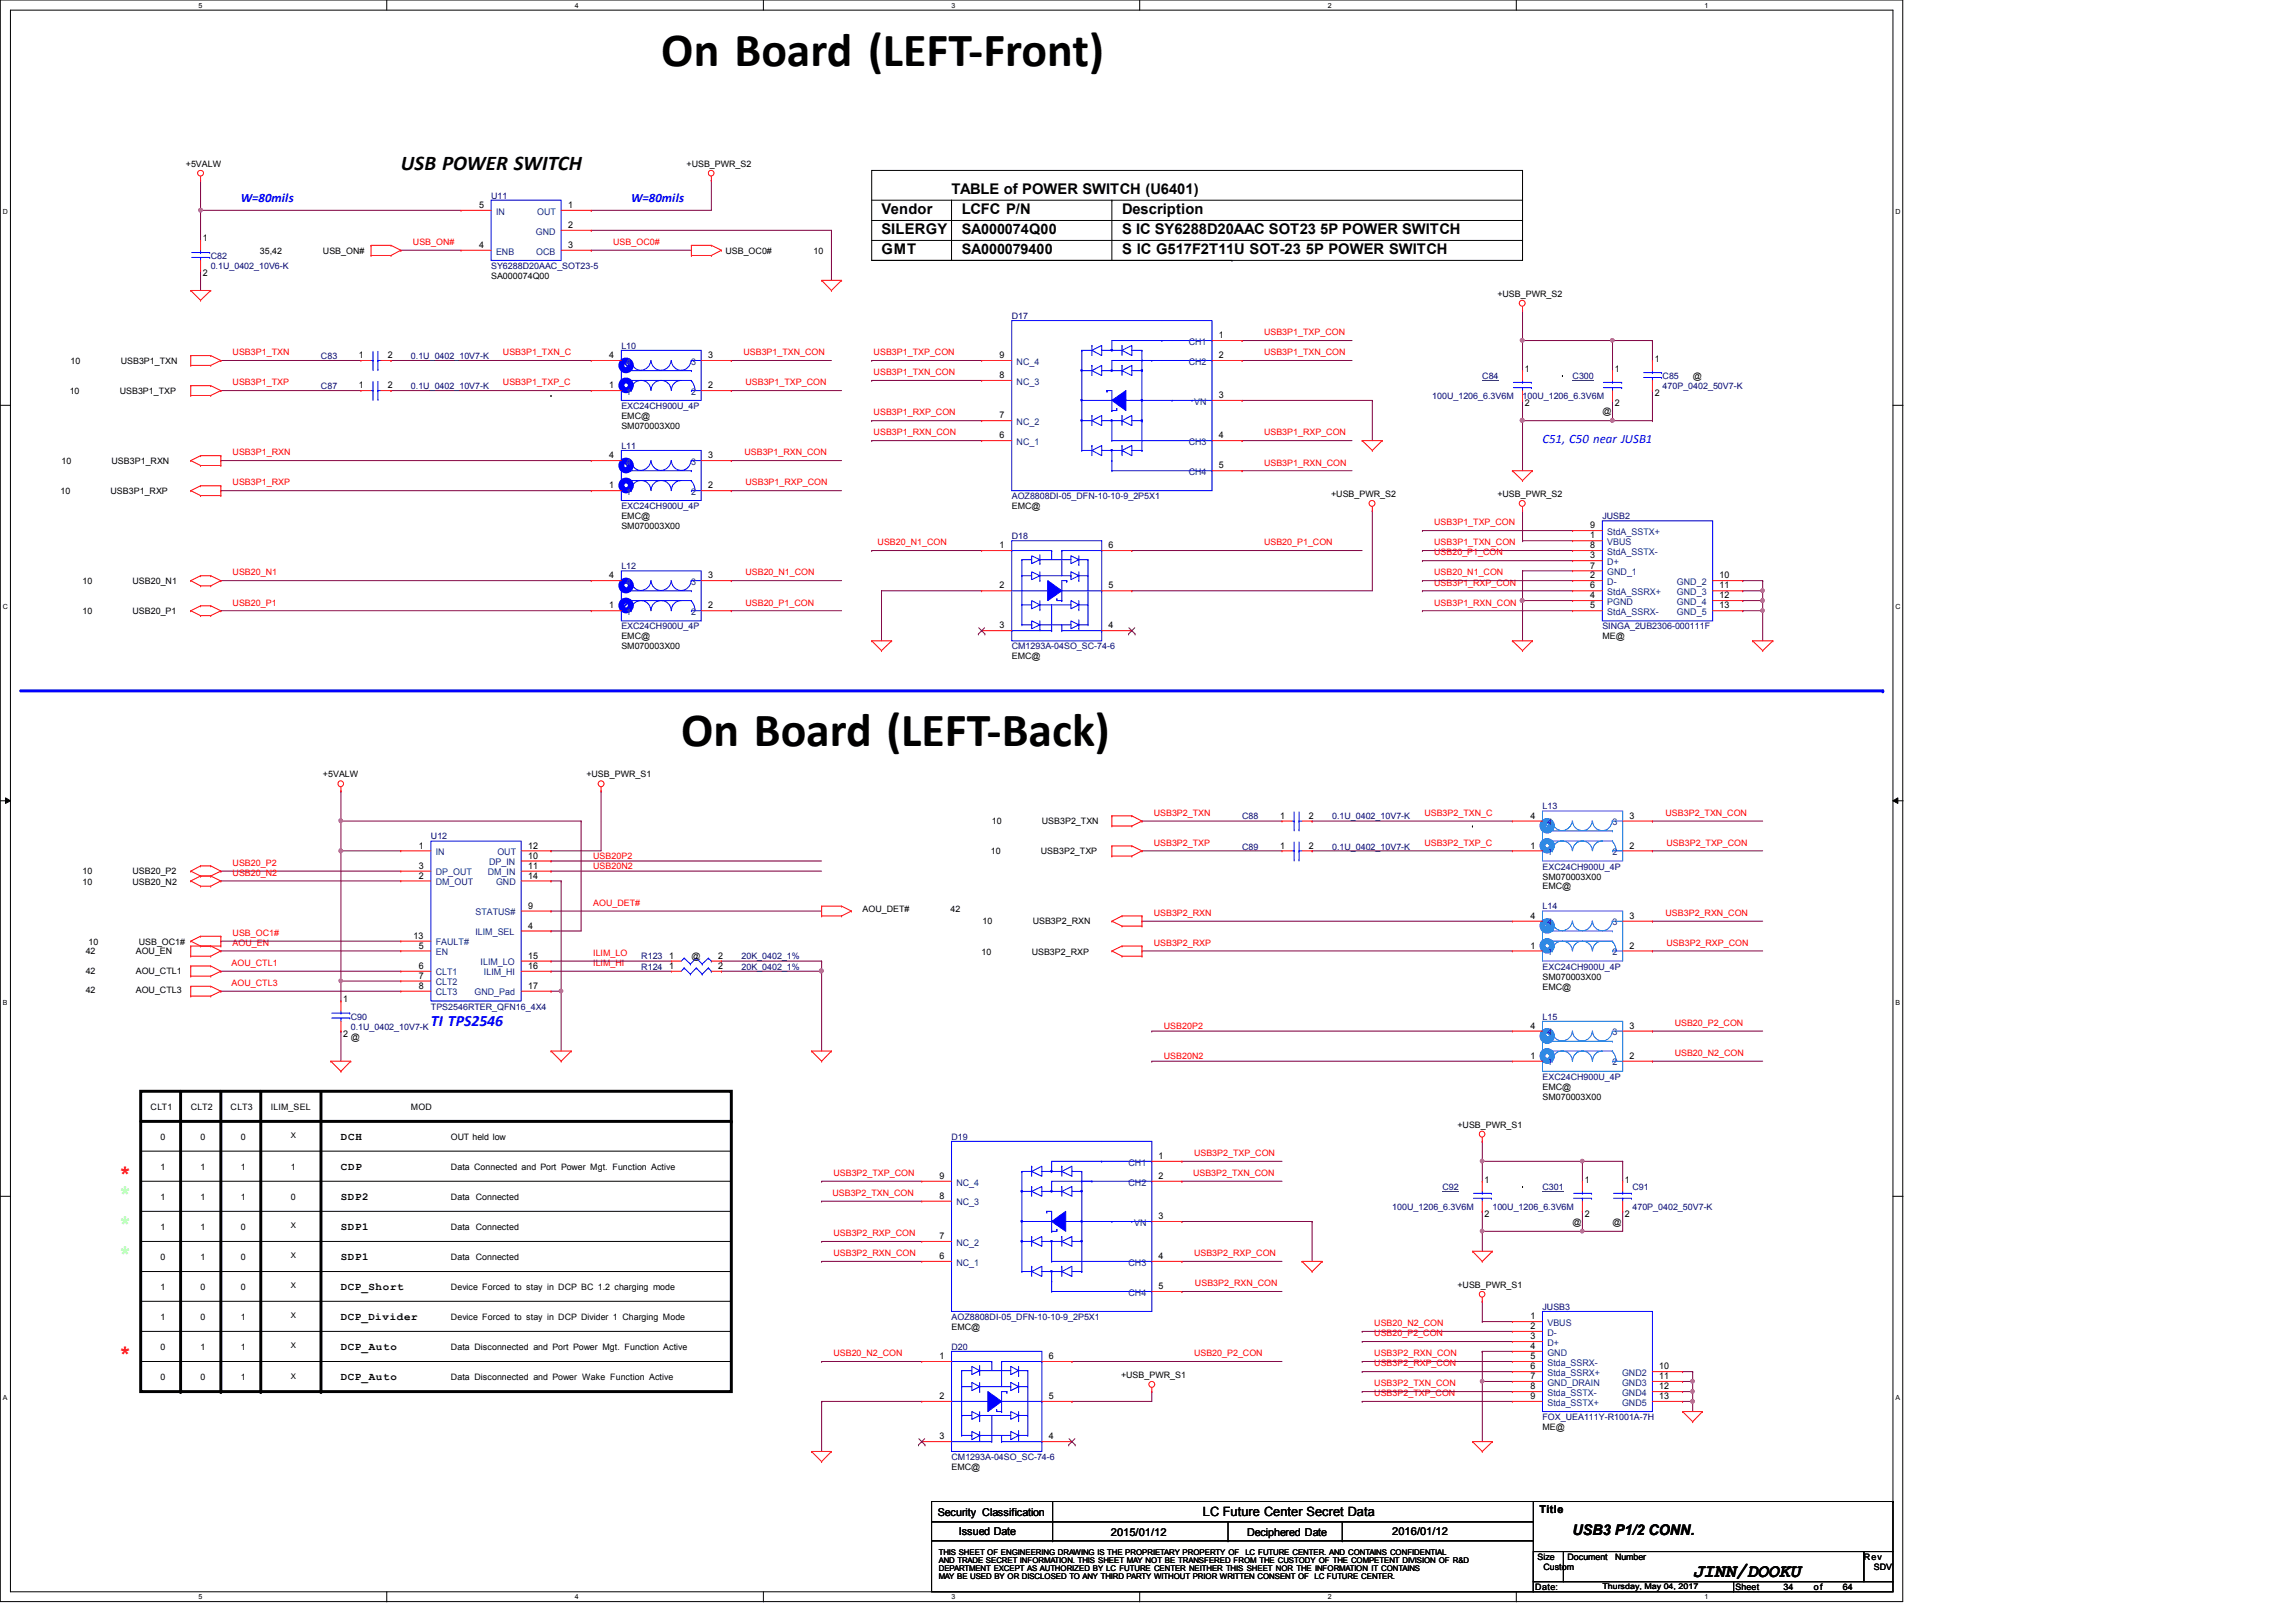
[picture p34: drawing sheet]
<svg xmlns="http://www.w3.org/2000/svg" width="297mm" height="210mm" viewBox="0 0 297 210" stroke-linecap="round" stroke-linejoin="round" font-family="sans-serif">
<defs><g id="words">
<g font-size="6.2">
<text x="85.6" y="8.5">On Board (LEFT-Front)</text>
<text x="88.1" y="96.6">On Board (LEFT-Back)</text>
</g>
<g font-size="3" fill="#80ff80">
<text x="15.6" y="155.6">*</text>
<text x="15.6" y="159.5">*</text>
<text x="15.6" y="163.4">*</text>
</g>
<g font-size="3" fill="#f00">
<text x="15.6" y="153">*</text>
<text x="15.6" y="176.4">*</text>
</g>
<text font-size="2.7" x="51.9" y="22">USB POWER SWITCH</text>
<text font-size="2.5" x="219" y="204.1">JINN/DOOKU</text>
<text font-size="2" fill="#00f" x="55.7" y="132.8">TI TPS2546</text>
<g font-size="1.9">
<text x="114" y="27.7">Vendor</text>
<text x="123.1" y="25.1">TABLE of POWER SWITCH (U6401)</text>
<text x="124.4" y="27.7">LCFC P/N</text>
<text x="145.2" y="27.7">Description</text>
<text x="114" y="30.3">SILERGY</text>
<text x="114" y="32.9">GMT</text>
<text x="124.4" y="30.2">SA000074Q00</text>
<text x="124.4" y="32.8">SA000079400</text>
<text x="145.2" y="30.3">S IC SY6288D20AAC SOT23 5P POWER SWITCH</text>
<text x="145.2" y="32.9">S IC G517F2T11U SOT-23 5P POWER SWITCH</text>
<text x="203.5" y="198.7">USB3 P1/2 CONN.</text>
</g>
<g font-size="1.7" fill="#00f">
<text x="31.2" y="26.2">W=80mils</text>
<text x="81.7" y="26.2">W=80mils</text>
<text x="199.6" y="57.3">C51, C50 near JUSB1</text>
</g>
<text font-size="1.7" x="155.6" y="196.2">LC Future Center Secret Data</text>
<g font-size="1.4">
<text x="44.1" y="147.5">DCH</text>
<text x="44.1" y="155.3">SDP2</text>
<text x="44.1" y="151.4">CDP</text>
<text x="44.1" y="159.2">SDP1</text>
<text x="44.1" y="163.1">SDP1</text>
<text x="44.1" y="167">DCP_Short</text>
<text x="44.1" y="170.9">DCP_Divider</text>
<text x="44.1" y="178.6">DCP_Auto</text>
<text x="44.1" y="174.8">DCP_Auto</text>
<text x="121.3" y="196.2">Security Classification</text>
<text x="199.2" y="195.7">Title</text>
<text x="124" y="198.6">Issued Date</text>
<text x="143.7" y="198.8">2015/01/12</text>
<text x="161.3" y="198.8">Deciphered Date</text>
<text x="180.1" y="198.6">2016/01/12</text>
</g>
<g font-size="1.2">
<text x="62" y="26.9">5</text>
<text x="73.5" y="26.9">1</text>
<text x="73.5" y="29.5">2</text>
<text x="26.2" y="31.2">1</text>
<text x="26.2" y="35.7">2</text>
<text x="62" y="32.1">4</text>
<text x="73.5" y="32.1">3</text>
<text x="46.4" y="46.4">1</text>
<text x="50.2" y="46.4">2</text>
<text x="78.8" y="46.4">4</text>
<text x="91.6" y="46.4">3</text>
<text x="129.3" y="46.4">9</text>
<text x="157.7" y="43.8">1</text>
<text x="157.7" y="46.4">2</text>
<text x="214.1" y="46.8">1</text>
<text x="46.4" y="50.2">1</text>
<text x="50.2" y="50.2">2</text>
<text x="78.8" y="50.2">1</text>
<text x="91.6" y="50.2">2</text>
<text x="129.3" y="48.9">8</text>
<text x="157.7" y="51.5">3</text>
<text x="197.3" y="48.1">1</text>
<text x="197.3" y="52.5">2</text>
<text x="208.9" y="48.1">1</text>
<text x="208.9" y="52.5">2</text>
<text x="214.1" y="51.2">2</text>
<text x="78.8" y="59.3">4</text>
<text x="91.6" y="59.3">3</text>
<text x="129.3" y="56.7">6</text>
<text x="129.3" y="54.1">7</text>
<text x="157.7" y="56.7">4</text>
<text x="78.8" y="63.2">1</text>
<text x="91.6" y="63.2">2</text>
<text x="157.7" y="60.6">5</text>
<text x="129.3" y="71">1</text>
<text x="143.4" y="71">6</text>
<text x="205.7" y="69.7">1</text>
<text x="205.7" y="71">8</text>
<text x="205.7" y="68.4">9</text>
<text x="78.8" y="74.8">4</text>
<text x="91.6" y="74.8">3</text>
<text x="129.3" y="76.2">2</text>
<text x="143.4" y="76.2">5</text>
<text x="205.7" y="72.3">3</text>
<text x="205.7" y="74.8">2</text>
<text x="205.7" y="77.4">4</text>
<text x="205.7" y="73.6">7</text>
<text x="205.7" y="76.2">6</text>
<text x="222.5" y="74.8">10</text>
<text x="222.5" y="77.4">12</text>
<text x="222.5" y="76.2">11</text>
<text x="78.8" y="78.7">1</text>
<text x="91.6" y="78.7">2</text>
<text x="129.3" y="81.3">3</text>
<text x="143.4" y="81.3">4</text>
<text x="205.7" y="78.7">5</text>
<text x="222.5" y="78.7">13</text>
<text x="165.6" y="106">1</text>
<text x="169.3" y="106">2</text>
<text x="198" y="106">4</text>
<text x="210.8" y="106">3</text>
<text x="54.2" y="109.8">1</text>
<text x="54.2" y="113.7">2</text>
<text x="54.2" y="112.4">3</text>
<text x="68.3" y="111.1">10</text>
<text x="68.3" y="112.4">11</text>
<text x="68.3" y="109.8">12</text>
<text x="68.3" y="113.7">14</text>
<text x="165.6" y="109.8">1</text>
<text x="169.3" y="109.8">2</text>
<text x="198" y="109.8">1</text>
<text x="210.8" y="109.8">2</text>
<text x="68.3" y="117.6">9</text>
<text x="198" y="118.9">4</text>
<text x="210.8" y="118.9">3</text>
<text x="53.5" y="121.5">13</text>
<text x="54.2" y="122.8">5</text>
<text x="54.2" y="125.4">6</text>
<text x="68.3" y="120.2">4</text>
<text x="68.3" y="124.1">15</text>
<text x="68.3" y="125.4">16</text>
<text x="86.6" y="125.4">1</text>
<text x="86.6" y="124.1">1</text>
<text x="92.9" y="125.4">2</text>
<text x="92.9" y="124.1">2</text>
<text x="198" y="122.8">1</text>
<text x="210.8" y="122.8">2</text>
<text x="44.4" y="129.7">1</text>
<text x="54.2" y="126.7">7</text>
<text x="54.2" y="128">8</text>
<text x="68.3" y="128">17</text>
<text x="44.4" y="134.2">2</text>
<text x="198" y="137">1</text>
<text x="198" y="133.1">4</text>
<text x="210.8" y="137">2</text>
<text x="210.8" y="133.1">3</text>
<text x="149.9" y="150">1</text>
<text x="121.5" y="155.2">8</text>
<text x="121.5" y="152.6">9</text>
<text x="149.9" y="152.6">2</text>
<text x="192.1" y="153">1</text>
<text x="205" y="153">1</text>
<text x="210.2" y="153">1</text>
<text x="121.5" y="160.4">7</text>
<text x="149.9" y="157.8">3</text>
<text x="192.1" y="157.4">2</text>
<text x="205" y="157.4">2</text>
<text x="210.2" y="157.4">2</text>
<text x="121.5" y="162.9">6</text>
<text x="149.9" y="162.9">4</text>
<text x="149.9" y="166.8">5</text>
<text x="198" y="170.7">1</text>
<text x="198" y="173.3">3</text>
<text x="198" y="172">2</text>
<text x="121.5" y="175.9">1</text>
<text x="135.7" y="175.9">6</text>
<text x="198" y="179.8">8</text>
<text x="198" y="174.6">4</text>
<text x="198" y="178.5">7</text>
<text x="198" y="177.2">6</text>
<text x="198" y="175.9">5</text>
<text x="214.7" y="178.5">11</text>
<text x="214.7" y="177.2">10</text>
<text x="214.7" y="179.8">12</text>
<text x="121.5" y="181.1">2</text>
<text x="135.7" y="181.1">5</text>
<text x="198" y="181.1">9</text>
<text x="214.7" y="181.1">13</text>
<text x="121.5" y="186.3">3</text>
<text x="135.7" y="186.3">4</text>
</g>
<g font-size="1.2" fill="#004080">
<text x="64.2" y="27.8">IN</text>
<text x="69.5" y="27.8">OUT</text>
<text x="64.2" y="32.9">ENB</text>
<text x="69.3" y="30.4">GND</text>
<text x="69.4" y="32.9">OCB</text>
<text x="81" y="47.2">4</text>
<text x="89.4" y="47.2">3</text>
<text x="131.5" y="47.2">NC_4</text>
<text x="153.8" y="44.6">CH1</text>
<text x="153.8" y="47.2">CH2</text>
<text x="81" y="51.1">1</text>
<text x="89.4" y="51.1">2</text>
<text x="131.5" y="49.8">NC_3</text>
<text x="154.5" y="52.4">VN</text>
<text x="131.5" y="57.6">NC_1</text>
<text x="131.5" y="55">NC_2</text>
<text x="153.8" y="57.6">CH3</text>
<text x="81" y="64.1">1</text>
<text x="81" y="60.2">4</text>
<text x="89.4" y="64.1">2</text>
<text x="89.4" y="60.2">3</text>
<text x="153.8" y="61.5">CH4</text>
<text x="207.9" y="70.5">VBUS</text>
<text x="207.9" y="71.8">StdA_SSTX-</text>
<text x="207.9" y="69.2">StdA_SSTX+</text>
<text x="81" y="75.7">4</text>
<text x="89.4" y="75.7">3</text>
<text x="207.9" y="73.1">D+</text>
<text x="207.9" y="75.7">D-</text>
<text x="207.9" y="74.4">GND_1</text>
<text x="207.9" y="77">StdA_SSRX+</text>
<text x="217" y="75.7">GND_2</text>
<text x="217" y="77">GND_3</text>
<text x="81" y="79.6">1</text>
<text x="89.4" y="79.6">2</text>
<text x="207.9" y="78.3">PGND</text>
<text x="207.9" y="79.6">StdA_SSRX-</text>
<text x="217" y="79.6">GND_5</text>
<text x="217" y="78.3">GND_4</text>
<text x="200.2" y="106.8">4</text>
<text x="208.6" y="106.8">3</text>
<text x="56.4" y="110.7">IN</text>
<text x="56.4" y="113.3">DP_OUT</text>
<text x="63.1" y="113.3">DM_IN</text>
<text x="63.3" y="112">DP_IN</text>
<text x="64.3" y="110.7">OUT</text>
<text x="200.2" y="110.7">1</text>
<text x="208.6" y="110.7">2</text>
<text x="56.4" y="114.6">DM_OUT</text>
<text x="61.5" y="118.4">STATUS#</text>
<text x="64.2" y="114.6">GND</text>
<text x="200.2" y="119.8">4</text>
<text x="208.6" y="119.8">3</text>
<text x="56.4" y="123.6">EN</text>
<text x="56.4" y="122.3">FAULT#</text>
<text x="61.5" y="121">ILIM_SEL</text>
<text x="62.2" y="124.9">ILIM_LO</text>
<text x="200.2" y="123.6">1</text>
<text x="208.6" y="123.6">2</text>
<text x="56.4" y="126.2">CLT1</text>
<text x="56.4" y="127.5">CLT2</text>
<text x="56.4" y="128.8">CLT3</text>
<text x="61.4" y="128.8">GND_Pad</text>
<text x="62.6" y="126.2">ILIM_HI</text>
<text x="200.2" y="137.9">1</text>
<text x="200.2" y="134">4</text>
<text x="208.6" y="137.9">2</text>
<text x="208.6" y="134">3</text>
<text x="123.7" y="156">NC_3</text>
<text x="123.7" y="153.4">NC_4</text>
<text x="146" y="150.8">CH1</text>
<text x="146" y="153.4">CH2</text>
<text x="123.7" y="161.2">NC_2</text>
<text x="146.7" y="158.6">VN</text>
<text x="123.7" y="163.8">NC_1</text>
<text x="146" y="163.8">CH3</text>
<text x="146" y="167.7">CH4</text>
<text x="200.2" y="171.6">VBUS</text>
<text x="200.2" y="172.8">D-</text>
<text x="200.2" y="174.2">D+</text>
<text x="200.2" y="175.4">GND</text>
<text x="200.2" y="179.3">GND_DRAIN</text>
<text x="200.2" y="178.1">Stda_SSRX+</text>
<text x="200.2" y="176.7">Stda_SSRX-</text>
<text x="209.8" y="179.3">GND3</text>
<text x="209.8" y="178.1">GND2</text>
<text x="200.2" y="180.6">Stda_SSTX-</text>
<text x="200.2" y="181.9">Stda_SSTX+</text>
<text x="209.8" y="181.9">GND5</text>
<text x="209.8" y="180.6">GND4</text>
</g>
<g font-size="1.1">
<text x="24" y="21.6">+5VALW</text>
<text x="88.8" y="21.6">+USB_PWR_S2</text>
<text x="33.6" y="32.9">35,42</text>
<text x="41.8" y="32.9">USB_ON#</text>
<text x="93.8" y="32.9">USB_OC0#</text>
<text x="105.2" y="32.9">10</text>
<text x="63.5" y="36.1">SA000074Q00</text>
<text x="193.7" y="38.4">+USB_PWR_S2</text>
<text x="9.1" y="47.1">10</text>
<text x="15.6" y="47.1">USB3P1_TXN</text>
<text x="9" y="51">10</text>
<text x="15.5" y="51">USB3P1_TXP</text>
<text x="207.3" y="53.6">@</text>
<text x="219" y="49.1">@</text>
<text x="80.4" y="55.5">SM070003X00</text>
<text x="80.4" y="54.2">EMC@</text>
<text x="7.8" y="64">10</text>
<text x="8" y="60.1">10</text>
<text x="14.3" y="64">USB3P1_RXP</text>
<text x="14.4" y="60.1">USB3P1_RXN</text>
<text x="130.9" y="65.9">EMC@</text>
<text x="172.2" y="64.3">+USB_PWR_S2</text>
<text x="193.7" y="64.3">+USB_PWR_S2</text>
<text x="80.4" y="68.5">SM070003X00</text>
<text x="80.4" y="67.2">EMC@</text>
<text x="10.7" y="75.6">10</text>
<text x="17.1" y="75.6">USB20_N1</text>
<text x="10.7" y="79.5">10</text>
<text x="17.1" y="79.5">USB20_P1</text>
<text x="80.4" y="82.7">EMC@</text>
<text x="207.3" y="82.7">ME@</text>
<text x="80.4" y="84">SM070003X00</text>
<text x="130.9" y="85.3">EMC@</text>
<text x="41.8" y="100.6">+5VALW</text>
<text x="75.9" y="100.6">+USB_PWR_S1</text>
<text x="128.3" y="106.7">10</text>
<text x="134.8" y="106.7">USB3P2_TXN</text>
<text x="10.7" y="113.2">10</text>
<text x="17.1" y="113.2">USB20_P2</text>
<text x="128.2" y="110.6">10</text>
<text x="134.7" y="110.6">USB3P2_TXP</text>
<text x="199.6" y="113.8">SM070003X00</text>
<text x="10.7" y="114.5">10</text>
<text x="17.1" y="114.5">USB20_N2</text>
<text x="111.6" y="118">AOU_DET#</text>
<text x="123" y="118">42</text>
<text x="127.1" y="119.6">10</text>
<text x="133.6" y="119.6">USB3P2_RXN</text>
<text x="199.6" y="115.1">EMC@</text>
<text x="11.1" y="126">42</text>
<text x="11.1" y="123.4">42</text>
<text x="11.5" y="122.3">10</text>
<text x="17.6" y="126">AOU_CTL1</text>
<text x="17.6" y="123.4">AOU_EN</text>
<text x="17.9" y="122.3">USB_OC1#</text>
<text x="89.4" y="124.2">@</text>
<text x="127" y="123.5">10</text>
<text x="133.5" y="123.5">USB3P2_RXP</text>
<text x="11.1" y="128.6">42</text>
<text x="17.6" y="128.6">AOU_CTL3</text>
<text x="199.6" y="128.1">EMC@</text>
<text x="199.6" y="126.8">SM070003X00</text>
<text x="45.4" y="134.5">@</text>
<text x="19.5" y="143.6">CLT1</text>
<text x="24.7" y="143.6">CLT2</text>
<text x="29.8" y="143.6">CLT3</text>
<text x="35" y="143.6">ILIM_SEL</text>
<text x="53.2" y="143.6">MOD</text>
<text x="199.6" y="141">EMC@</text>
<text x="199.6" y="142.3">SM070003X00</text>
<text x="20.8" y="147.5">0</text>
<text x="25.9" y="147.5">0</text>
<text x="31.2" y="147.5">0</text>
<text x="58.3" y="147.5">OUT held low</text>
<text x="188.5" y="145.9">+USB_PWR_S1</text>
<text x="20.8" y="151.4">1</text>
<text x="20.8" y="155.3">1</text>
<text x="25.9" y="151.4">1</text>
<text x="25.9" y="155.3">1</text>
<text x="31.2" y="151.4">1</text>
<text x="31.2" y="155.3">1</text>
<text x="37.6" y="151.4">1</text>
<text x="37.6" y="155.3">0</text>
<text x="58.3" y="151.4">Data Connected and Port Power Mgt. Function Active</text>
<text x="58.3" y="155.3">Data Connected</text>
<text x="20.8" y="159.2">1</text>
<text x="25.9" y="159.2">1</text>
<text x="31.2" y="159.2">0</text>
<text x="58.3" y="159.2">Data Connected</text>
<text x="203.5" y="158.5">@</text>
<text x="208.6" y="158.5">@</text>
<text x="20.8" y="166.9">1</text>
<text x="20.8" y="163">0</text>
<text x="25.9" y="163">1</text>
<text x="25.9" y="166.9">0</text>
<text x="31.2" y="166.9">0</text>
<text x="31.2" y="163">0</text>
<text x="58.3" y="166.9">Device Forced to stay in DCP BC 1.2 charging mode</text>
<text x="58.3" y="163">Data Connected</text>
<text x="188.5" y="166.7">+USB_PWR_S1</text>
<text x="20.8" y="170.8">1</text>
<text x="25.9" y="170.8">0</text>
<text x="31.2" y="170.8">1</text>
<text x="58.3" y="170.8">Device Forced to stay in DCP Divider 1 Charging Mode</text>
<text x="123.1" y="172.1">EMC@</text>
<text x="20.8" y="174.7">0</text>
<text x="20.8" y="178.6">0</text>
<text x="25.9" y="178.6">0</text>
<text x="25.9" y="174.7">1</text>
<text x="31.2" y="174.7">1</text>
<text x="31.2" y="178.6">1</text>
<text x="58.3" y="178.6">Data Disconnected and Power Wake Function Active</text>
<text x="58.3" y="174.7">Data Disconnected and Port Power Mgt. Function Active</text>
<text x="145" y="178.3">+USB_PWR_S1</text>
<text x="199.6" y="185.1">ME@</text>
<text x="123.1" y="190.2">EMC@</text>
<text x="198.9" y="201.9">Size</text>
<text x="199.7" y="203.2">Custom</text>
<text x="202.8" y="201.9">Document</text>
<text x="209" y="201.9">Number</text>
<text x="241.1" y="201.9">Rev</text>
<text x="242.4" y="203.2">SDV</text>
<text x="198.6" y="205.8">Date:</text>
<text x="224.5" y="205.8">Sheet</text>
<text x="230.8" y="205.8">34</text>
<text x="234.7" y="205.8">o f</text>
<text x="238.4" y="205.8">64</text>
</g>
<g font-size="1.1" fill="#000080">
<text x="63.5" y="25.7">U11</text>
<text x="27.3" y="33.5">C82</text>
<text x="27.3" y="34.8">0.1U_0402_10V6-K</text>
<text x="63.5" y="34.8">SY6288D20AAC_SOT23-5</text>
<text x="130.9" y="41.3">D17</text>
<text x="41.5" y="46.4">C83</text>
<text x="53.2" y="46.4">0.1U_0402_10V7-K</text>
<text x="80.4" y="45.2">L10</text>
<text x="41.5" y="50.3">C87</text>
<text x="53.2" y="50.3">0.1U_0402_10V7-K</text>
<text x="80.4" y="52.9">EXC24CH900U_4P</text>
<text x="185.3" y="51.6">100U_1206_6.3V6M</text>
<text x="191.8" y="49.1">C84</text>
<text x="197" y="51.6">100U_1206_6.3V6M</text>
<text x="203.5" y="49.1">C300</text>
<text x="215.1" y="49.1">C85</text>
<text x="215.1" y="50.3">470P_0402_50V7-K</text>
<text x="80.4" y="58.1">L11</text>
<text x="80.4" y="65.9">EXC24CH900U_4P</text>
<text x="130.9" y="64.6">AOZ8808DI-05_DFN-10-10-9_2P5X1</text>
<text x="130.9" y="69.8">D18</text>
<text x="207.3" y="67.2">JUSB2</text>
<text x="80.4" y="73.7">L12</text>
<text x="80.4" y="81.4">EXC24CH900U_4P</text>
<text x="207.3" y="81.4">SINGA_2UB2306-000111F</text>
<text x="130.9" y="84">CM1293A-04SO_SC-74-6</text>
<text x="160.7" y="106">C88</text>
<text x="172.3" y="106">0.1U_0402_10V7-K</text>
<text x="199.6" y="104.7">L13</text>
<text x="55.7" y="108.6">U12</text>
<text x="160.7" y="109.9">C89</text>
<text x="172.3" y="109.9">0.1U_0402_10V7-K</text>
<text x="199.6" y="112.5">EXC24CH900U_4P</text>
<text x="199.6" y="117.7">L14</text>
<text x="83" y="125.5">R124</text>
<text x="83" y="124.2">R123</text>
<text x="95.9" y="125.5">20K_0402_1%</text>
<text x="95.9" y="124.2">20K_0402_1%</text>
<text x="199.6" y="125.5">EXC24CH900U_4P</text>
<text x="45.4" y="132">C90</text>
<text x="55.7" y="130.6">TPS2546RTER_QFN16_4X4</text>
<text x="199.6" y="132">L15</text>
<text x="45.4" y="133.3">0.1U_0402_10V7-K</text>
<text x="199.6" y="139.7">EXC24CH900U_4P</text>
<text x="123.1" y="147.5">D19</text>
<text x="186.6" y="154">C92</text>
<text x="199.6" y="154">C301</text>
<text x="211.2" y="154">C91</text>
<text x="180.1" y="156.5">100U_1206_6.3V6M</text>
<text x="193.1" y="156.5">100U_1206_6.3V6M</text>
<text x="211.2" y="156.5">470P_0402_50V7-K</text>
<text x="123.1" y="170.8">AOZ8808DI-05_DFN-10-10-9_2P5X1</text>
<text x="199.6" y="169.5">JUSB3</text>
<text x="123.1" y="174.7">D20</text>
<text x="199.6" y="183.8">FOX_UEA111Y-R1001A-7H</text>
<text x="123.1" y="188.9">CM1293A-04SO_SC-74-6</text>
</g>
<g font-size="1.1" fill="#f00">
<text x="53.4" y="31.7">USB_ON#</text>
<text x="79.3" y="31.7">USB_OC0#</text>
<text x="30.1" y="46">USB3P1_TXN</text>
<text x="65.1" y="46">USB3P1_TXN_C</text>
<text x="96.2" y="46">USB3P1_TXN_CON</text>
<text x="113" y="46">USB3P1_TXP_CON</text>
<text x="163.5" y="43.4">USB3P1_TXP_CON</text>
<text x="163.5" y="46">USB3P1_TXN_CON</text>
<text x="30.1" y="49.9">USB3P1_TXP</text>
<text x="65.1" y="49.9">USB3P1_TXP_C</text>
<text x="96.4" y="49.9">USB3P1_TXP_CON</text>
<text x="113" y="53.8">USB3P1_RXP_CON</text>
<text x="113" y="48.6">USB3P1_TXN_CON</text>
<text x="30.1" y="58.9">USB3P1_RXN</text>
<text x="96.3" y="58.9">USB3P1_RXN_CON</text>
<text x="113" y="56.3">USB3P1_RXN_CON</text>
<text x="163.5" y="56.3">USB3P1_RXP_CON</text>
<text x="30.1" y="62.8">USB3P1_RXP</text>
<text x="96.4" y="62.8">USB3P1_RXP_CON</text>
<text x="163.5" y="60.2">USB3P1_RXN_CON</text>
<text x="113.5" y="70.6">USB20_N1_CON</text>
<text x="163.5" y="70.6">USB20_P1_CON</text>
<text x="185.5" y="68">USB3P1_TXP_CON</text>
<text x="185.5" y="70.6">USB3P1_TXN_CON</text>
<text x="185.5" y="71.9">USB20_P1_CON</text>
<text x="30.1" y="74.5">USB20_N1</text>
<text x="96.4" y="74.5">USB20_N1_CON</text>
<text x="185.5" y="75.8">USB3P1_RXP_CON</text>
<text x="185.5" y="74.5">USB20_N1_CON</text>
<text x="30.1" y="78.4">USB20_P1</text>
<text x="96.4" y="78.4">USB20_P1_CON</text>
<text x="185.5" y="78.4">USB3P1_RXN_CON</text>
<text x="149.3" y="105.6">USB3P2_TXN</text>
<text x="184.3" y="105.6">USB3P2_TXN_C</text>
<text x="215.5" y="105.6">USB3P2_TXN_CON</text>
<text x="30.1" y="112.1">USB20_P2</text>
<text x="30.1" y="113.3">USB20_N2</text>
<text x="76.7" y="111.2">USB20P2</text>
<text x="76.7" y="112.5">USB20N2</text>
<text x="149.3" y="109.4">USB3P2_TXP</text>
<text x="184.3" y="109.4">USB3P2_TXP_C</text>
<text x="215.6" y="109.4">USB3P2_TXP_CON</text>
<text x="76.7" y="117.2">AOU_DET#</text>
<text x="149.3" y="118.5">USB3P2_RXN</text>
<text x="215.5" y="118.5">USB3P2_RXN_CON</text>
<text x="30" y="125">AOU_CTL1</text>
<text x="30.1" y="122.4">AOU_EN</text>
<text x="30.1" y="121.1">USB_OC1#</text>
<text x="76.7" y="125">ILIM_HI</text>
<text x="76.7" y="123.7">ILIM_LO</text>
<text x="149.3" y="122.4">USB3P2_RXP</text>
<text x="215.6" y="122.4">USB3P2_RXP_CON</text>
<text x="30" y="127.6">AOU_CTL3</text>
<text x="150.6" y="137.1">USB20N2</text>
<text x="150.6" y="133.2">USB20P2</text>
<text x="216.7" y="136.7">USB20_N2_CON</text>
<text x="216.7" y="132.8">USB20_P2_CON</text>
<text x="154.5" y="149.6">USB3P2_TXP_CON</text>
<text x="107.7" y="154.8">USB3P2_TXN_CON</text>
<text x="107.8" y="152.2">USB3P2_TXP_CON</text>
<text x="154.3" y="152.2">USB3P2_TXN_CON</text>
<text x="107.8" y="160">USB3P2_RXP_CON</text>
<text x="107.8" y="162.6">USB3P2_RXN_CON</text>
<text x="154.5" y="162.6">USB3P2_RXP_CON</text>
<text x="154.6" y="166.5">USB3P2_RXN_CON</text>
<text x="177.8" y="171.6">USB20_N2_CON</text>
<text x="177.8" y="172.9">USB20_P2_CON</text>
<text x="107.8" y="175.5">USB20_N2_CON</text>
<text x="154.5" y="175.5">USB20_P2_CON</text>
<text x="177.8" y="175.5">USB3P2_RXN_CON</text>
<text x="177.8" y="176.8">USB3P2_RXP_CON</text>
<text x="177.8" y="179.4">USB3P2_TXN_CON</text>
<text x="177.8" y="180.7">USB3P2_TXP_CON</text>
</g>
<g font-size="1">
<text x="37.6" y="147.3">X</text>
<text x="37.6" y="159">X</text>
<text x="37.6" y="162.8">X</text>
<text x="37.6" y="166.7">X</text>
<text x="37.6" y="170.6">X</text>
<text x="37.6" y="174.5">X</text>
<text x="37.6" y="178.4">X</text>
<text x="121.5" y="202.2">AND TRADE SECRET INFORMATION. THIS SHEET MAY NOT BE TRANSFERED FROM THE CUSTODY OF THE COMPETENT DIVISION OF R&amp;D</text>
<text x="121.5" y="201.2">THIS SHEET OF ENGINEERING DRAWING IS THE PROPRIETARY PROPERTY OF</text>
<text x="121.5" y="203.3">DEPARTMENT EXCEPT AS AUTHORIZED BY LC FUTURE CENTER NEITHER THIS SHEET NOR THE INFORMATION IT CONTAINS</text>
<text x="161.1" y="201.2">LC FUTURE CENTER. AND CONTAINS CONFIDENTIAL</text>
<text x="121.5" y="204.3">MAY BE USED BY OR DISCLOSED TO ANY THIRD PARTY WITHOUT PRIOR WRITTEN CONSENT OF LC FUTURE CENTER.</text>
<text x="207.3" y="205.6">Thursday, May 04, 2017</text>
</g>
<g font-size=".9">
<text x="25.7" y="1">5</text>
<text x="74.4" y="1">4</text>
<text x="123.1" y="1">3</text>
<text x="171.8" y="1">2</text>
<text x="220.5" y="1">1</text>
<text x=".4" y="27.7">D</text>
<text x="245.2" y="27.7">D</text>
<text x=".4" y="78.8">C</text>
<text x="245.2" y="78.8">C</text>
<text x=".4" y="130">B</text>
<text x="245.2" y="130">B</text>
<text x=".4" y="181.2">A</text>
<text x="245.2" y="181.2">A</text>
<text x="25.7" y="207">5</text>
<text x="74.4" y="207">4</text>
<text x="123.1" y="207">3</text>
<text x="171.8" y="207">2</text>
<text x="220.5" y="207">1</text>
</g>
</g></defs>
<path d="M0 0h246.2v207.3h-246.2zM1.4 1.3h243.5v204.7h-243.5z" fill="none" stroke="#000" stroke-width=".13"/>
<g fill="#fff">
<path d="M25.7 .2h.5v1h-.5z"/>
<path d="M25.7 206.2h.5v1h-.5z"/>
</g>
<path d="M50 0v1.3M50 206v1.3" fill="none" stroke="#000" stroke-width=".13"/>
<g fill="#fff">
<path d="M74.4 .2h.5v1h-.5z"/>
<path d="M74.4 206.2h.5v1h-.5z"/>
</g>
<path d="M98.8 0v1.3M98.8 206v1.3" fill="none" stroke="#000" stroke-width=".13"/>
<g fill="#fff">
<path d="M123.1 .2h.5v1h-.5z"/>
<path d="M123.1 206.2h.5v1h-.5z"/>
</g>
<path d="M147.4 0v1.3M147.4 206v1.3" fill="none" stroke="#000" stroke-width=".13"/>
<g fill="#fff">
<path d="M171.8 .2h.5v1h-.5z"/>
<path d="M171.8 206.2h.5v1h-.5z"/>
</g>
<path d="M196.2 0v1.3M196.2 206v1.3" fill="none" stroke="#000" stroke-width=".13"/>
<g fill="#fff">
<path d="M220.5 .2h.5v1h-.5z"/>
<path d="M220.5 206.2h.5v1h-.5z"/>
<path d="M.4 26.9h.6v1h-.6z"/>
<path d="M245.2 26.9h.7v1h-.7z"/>
<path d="M.4 78h.6v1h-.6z"/>
<path d="M245.2 78h.7v1h-.7z"/>
</g>
<path d="M0 52.5h1.4M244.9 52.5h1.3" fill="none" stroke="#000" stroke-width=".13"/>
<g fill="#fff">
<path d="M.4 129.2h.6v1h-.6z"/>
<path d="M245.2 129.2h.6v1h-.6z"/>
</g>
<path d="M0 103.6h1.4M.7 103.3l.7 .3-.7 .4zM244.9 103.6l.6-.3v.7zM244.9 103.6h1.3" fill="none" stroke="#000" stroke-width=".13"/>
<path d="M.7 103.3l.7 .3-.7 .4zM244.9 103.6l.6-.3v.7z" fill="#000"/>
<g fill="#fff">
<path d="M.4 180.4h.5v1h-.5z"/>
<path d="M245.2 180.4h.6v1h-.6z"/>
</g>
<path d="M71.3 51.2h.1M202.1 48.6h.1M0 154.8h1.4M244.9 154.8h1.3" fill="none" stroke="#000" stroke-width=".13"/>
<path d="M2.7 89.4h240.9" fill="none" stroke="#00f" stroke-width=".38"/>
<circle cx="243.6" cy="89.4" r=".19" fill="#00f"/>
<path d="M18.2 141.2h76.4v38.9h-76.4zM18.2 145.1h76.4M23.4 141.2v38.9M28.6 141.2v38.9M33.7 141.2v38.9M41.5 141.2v38.9" fill="none" stroke="#000" stroke-width=".38"/>
<g fill="#000">
<circle cx="94.6" cy="145.1" r=".19"/>
<circle cx="23.4" cy="180.1" r=".19"/>
<circle cx="28.6" cy="180.1" r=".19"/>
<circle cx="33.7" cy="180.1" r=".19"/>
<circle cx="41.5" cy="180.1" r=".19"/>
</g>
<g fill="none" stroke="#000" stroke-width=".13">
<path d="M112.8 22.1h84.2v11.6h-84.2zM112.8 25.9h84.2M112.8 31.1h84.2M112.8 28.5h84.2M112.8 33.7h46.6M123.1 25.9h.1M123.1 25.9v7.8M143.8 25.9h.1M143.8 25.9v7.8M159.4 33.7h.1M197 25.9h.1M197 31.1h.1"/>
<path d="M197 28.5h.1M190.5 106.9h.1M18.2 149h76.4M18.2 152.9h76.4M18.2 156.8h76.4M94.6 149h.1M94.6 152.9h.1M94.6 156.8h.1M197 153.5h.1M18.2 160.7h76.4M18.2 164.5h76.4M18.2 168.4h76.4"/>
<path d="M18.2 172.3h76.4M18.2 176.2h76.4M94.6 160.7h.1M94.6 164.5h.1M94.6 168.4h.1M94.6 172.3h.1M94.6 176.2h.1"/>
</g>
<path d="M28.6 50.5h.1M28.6 46.7h.1M28.6 46.7h18.1M28.6 50.5h18.1M50.6 46.7h.1M50.6 50.5h.1M50.6 46.7h25.9M50.6 50.5h25.9M197 51.8h.1M197 51.8v2.6" fill="none" stroke="#800040" stroke-width=".13"/>
<circle cx="196.9" cy="54.4" r=".26" fill="#f0f"/>
<circle cx="196.9" cy="54.4" r=".26" fill="none" stroke="#f0f" stroke-width=".13"/>
<path d="M197 40.2h.1M197 44.1h.1M197 54.4h.1M197 40.2v7.8M197 54.4v6.5M197 44.1h11.6M208.6 44.1h.1M213.8 44.1h.1M213.8 50.5h.1M213.8 44.1v2.6M213.8 50.5v3.9" fill="none" stroke="#800040" stroke-width=".13"/>
<circle cx="196.9" cy="44" r=".25" fill="#f0f"/>
<circle cx="196.9" cy="44" r=".25" fill="none" stroke="#f0f" stroke-width=".13"/>
<path d="M208.4 43.9h.3l.1 .1-.1 .2-.1 .1-.2-.1z" fill-rule="evenodd" fill="#f0f"/>
<path d="M208.4 43.9h.3l.1 .1-.1 .2-.1 .1-.2-.1z" fill="none" stroke="#f0f" stroke-width=".13"/>
<g fill="none" stroke="#800040" stroke-width=".13">
<path d="M112.8 46.7h.1M112.8 54.4h.1M112.8 49.2h.1M112.8 57h.1M112.8 54.4h14.2M112.8 46.7h14.2M112.8 49.2h14.2M112.8 57h14.2M160.7 44.1h.1M160.7 46.7h.1M160.7 44.1h14.2M160.7 46.7h14.2"/>
<path d="M197 54.4h11.6M208.6 54.4h.1M28.6 79h.1M28.6 75.1h.1M28.6 79h47.9M28.6 75.1h47.9M94.6 75.1h.1M94.6 79h.1M94.6 79h14.3M94.6 75.1h14.3M71.3 114h.1M71.3 114h1.3"/>
<path d="M75.2 106.3h.1M75.2 106.3v14.2M72.6 128.3h.1M72.6 128.3v7.7M149 137.3h.1M149 133.4h.1M149 137.3h46.7M149 133.4h46.7M213.8 137.3h.1M213.8 133.4h.1M213.8 137.3h14.2M213.8 133.4h14.2"/>
</g>
<path d="M72.4 128.1h.3l.1 .1-.1 .2-.1 .1-.2-.1z" fill-rule="evenodd" fill="#f0f"/>
<path d="M72.4 128.1h.3l.1 .1-.1 .2-.1 .1-.2-.1z" fill="none" stroke="#f0f" stroke-width=".13"/>
<g fill="none" stroke="#800040" stroke-width=".13">
<path d="M44.1 106.3h.1M44.1 106.3v3.8M71.3 110.1h.1M77.8 102.4h.1M77.8 102.4v7.7h-6.5M28.6 123.1h.1M28.6 121.8h.1M28.6 123.1h23.3M28.6 121.8h23.3M71.3 128.3h.1M71.3 128.3h1.3M93.3 124.4h.1"/>
<path d="M93.3 125.7h.1M93.3 124.4h13M93.3 125.7h13M106.3 124.4h.1M106.3 125.7h.1M106.3 124.4v11.6"/>
</g>
<circle cx="106.3" cy="125.6" r=".26" fill="#f0f"/>
<circle cx="106.3" cy="125.6" r=".26" fill="none" stroke="#f0f" stroke-width=".13"/>
<g fill="none" stroke="#800040" stroke-width=".13">
<path d="M71.3 117.9h.1M71.3 117.9h35M72.6 114h.1M72.6 114v14.3M28.6 125.7h.1M28.6 125.7h23.3M71.3 125.7h.1M71.3 120.5h.1M71.3 125.7h15.6M71.3 120.5h3.9M219 178.8h.1M219 178.8v1.3h-1.3"/>
<path d="M217.7 181.4h.1M217.7 180.1h.1M217.7 181.4h1.3"/>
</g>
<path d="M218.8 179.9h.3l.1 .1-.1 .2-.2 .1-.1-.1z" fill-rule="evenodd" fill="#f0f"/>
<path d="M218.8 179.9h.3l.1 .1-.1 .2-.2 .1-.1-.1z" fill="none" stroke="#f0f" stroke-width=".13"/>
<path d="M218.8 178.6h.3l.1 .1-.1 .2-.2 .1-.1-.1z" fill-rule="evenodd" fill="#f0f"/>
<path d="M218.8 178.6h.3l.1 .1-.1 .2-.2 .1-.1-.1z" fill="none" stroke="#f0f" stroke-width=".13"/>
<path d="M217.7 178.8h.1M217.7 177.5h.1M217.7 178.8h1.3M217.7 177.5h1.3M219 181.4h.1M219 181.4v1.3" fill="none" stroke="#800040" stroke-width=".13"/>
<path d="M218.8 181.2l.1-.1 .3 .1-.1 .3-.2 .1-.1-.1z" fill-rule="evenodd" fill="#f0f"/>
<path d="M218.8 181.2l.1-.1 .3 .1-.1 .3-.2 .1-.1-.1z" fill="none" stroke="#f0f" stroke-width=".13"/>
<g fill="none" stroke="#800040" stroke-width=".13">
<path d="M28.6 112.7h.1M28.6 114h.1M28.6 112.7h23.3M28.6 114h23.3M44.1 110.1h.1M44.1 110.1h7.8M71.3 111.4h.1M71.3 112.7h.1M71.3 112.7h35M71.3 111.4h35M71.3 124.4h.1M71.3 124.4h15.6"/>
<path d="M106.3 152.9h.1M106.3 155.4h.1M106.3 152.9h12.9M106.3 155.4h12.9M152.9 150.3h.1M152.9 152.9h.1M152.9 152.9h13M152.9 150.3h13M106.3 160.7h.1M106.3 163.2h.1M106.3 176.2h.1M106.3 160.7h12.9"/>
<path d="M106.3 163.2h12.9M106.3 176.2h12.9M138.7 176.2h.1M138.7 176.2h27.2M152.9 163.2h.1M152.9 167.1h.1M152.9 163.2h13M152.9 167.1h13M219 177.5h.1M219 177.5v1.3M106.3 181.4h.1M106.3 181.4v6.4"/>
<path d="M106.3 181.4h12.9M138.7 181.4h.1M149 180.1h.1M149 180.1v1.3h-10.3M219 180.1h.1M219 180.1v1.3"/>
</g>
<path d="M43.9 109.9h.2l.2 .1-.1 .3-.1 .1-.2-.1z" fill-rule="evenodd" fill="#f0f"/>
<path d="M43.9 109.9h.2l.2 .1-.1 .3-.1 .1-.2-.1z" fill="none" stroke="#f0f" stroke-width=".13"/>
<path d="M44.1 110.1h.1M44.1 110.1v16.9" fill="none" stroke="#800040" stroke-width=".13"/>
<path d="M43.9 126.8h.3l.1 .1-.1 .2-.1 .1-.2-.1z" fill-rule="evenodd" fill="#f0f"/>
<path d="M43.9 126.8h.3l.1 .1-.1 .2-.1 .1-.2-.1z" fill="none" stroke="#f0f" stroke-width=".13"/>
<path d="M44.1 106.3h.1M44.1 102.4h.1M44.1 106.3h31.1M44.1 102.4v3.9" fill="none" stroke="#800040" stroke-width=".13"/>
<path d="M43.9 106h.2l.2 .1-.1 .3-.1 .1-.2-.1z" fill-rule="evenodd" fill="#f0f"/>
<path d="M43.9 106h.2l.2 .1-.1 .3-.1 .1-.2-.1z" fill="none" stroke="#f0f" stroke-width=".13"/>
<path d="M191.8 150.3h12.9M204.7 150.3h.1M209.9 150.3h.1M209.9 150.3v2.6" fill="none" stroke="#800040" stroke-width=".13"/>
<path d="M191.6 150.1h.3l.1 .1-.1 .2-.2 .1-.1-.1z" fill-rule="evenodd" fill="#f0f"/>
<path d="M191.6 150.1h.3l.1 .1-.1 .2-.2 .1-.1-.1z" fill="none" stroke="#f0f" stroke-width=".13"/>
<path d="M204.5 150.1h.4v.1v.2l-.2 .1-.2-.1z" fill-rule="evenodd" fill="#f0f"/>
<path d="M204.5 150.1h.4v.1v.2l-.2 .1-.2-.1z" fill="none" stroke="#f0f" stroke-width=".13"/>
<path d="M191.8 147.7h.1M191.8 156.8h.1M191.8 147.7v2.6M191.8 156.8v2.5h12.9M204.7 159.3h.1M209.9 156.8h.1M209.9 156.8v2.5" fill="none" stroke="#800040" stroke-width=".13"/>
<path d="M191.6 159.1h.3l.1 .2-.1 .2-.2 .1-.1-.1z" fill-rule="evenodd" fill="#f0f"/>
<path d="M191.6 159.1h.3l.1 .2-.1 .2-.2 .1-.1-.1z" fill="none" stroke="#f0f" stroke-width=".13"/>
<path d="M204.5 159.1h.4v.2v.2l-.2 .1-.2-.1z" fill-rule="evenodd" fill="#f0f"/>
<path d="M204.5 159.1h.4v.2v.2l-.2 .1-.2-.1z" fill="none" stroke="#f0f" stroke-width=".13"/>
<g fill="none" stroke="#800040" stroke-width=".13">
<path d="M25.9 23.3h.1M25.9 23.3v3.9M51.9 32.4h.1M51.9 32.4h7.7M92 23.3h.1M92 23.3v3.9M107.6 29.8h.1M107.6 29.8v6.5M160.7 51.8h.1M160.7 57h.1M160.7 51.8h16.8M160.7 57h14.2"/>
<path d="M177.5 51.8h.1M177.5 51.8v5.2M112.8 71.2h.1M112.8 71.2h14.2M114 76.5h.1M114 76.5h13M114 76.5v6.4M146.4 76.5h.1M146.4 71.2h.1M146.4 71.2h29.8M160.7 60.9h.1M160.7 60.9h14.2"/>
<path d="M177.5 66.1h.1M177.5 66.1v10.4h-31.1M213.8 106.3h.1M213.8 110.1h.1M213.8 106.3h14.2M213.8 110.1h14.2M28.6 128.3h.1M28.6 128.3h23.3M44.1 127h.1M44.1 133.4h.1M44.1 127v2.5M44.1 133.4v3.9"/>
<path d="M152.9 158.1h.1M152.9 158.1h16.9M169.8 158.1h.1M169.8 158.1v5.1M191.8 159.3h.1M191.8 150.3h.1M191.8 150.3v2.6M191.8 159.3v2.6"/>
</g>
<circle cx="25.9" cy="27.2" r=".25" fill="#f0f"/>
<circle cx="25.9" cy="27.2" r=".25" fill="none" stroke="#f0f" stroke-width=".13"/>
<g fill="none" stroke="#800040" stroke-width=".13">
<path d="M25.9 27.2h.1M25.9 35h.1M25.9 27.2h33.7M25.9 27.2v3.9M25.9 35v2.6M76.5 27.2h.1M76.5 29.8h.1M76.5 32.4h.1M76.5 27.2h15.5M76.5 29.8h31.1M76.5 32.4h12.9M184 68.7h.1"/>
<path d="M184 71.2h.1M184 76.5h.1M184 79h.1M184 72.6h.1M184 75.1h.1M184 68.7h19.5M184 71.2h19.5M184 76.5h19.5M184 79h19.5M184 72.6h19.5M184 75.1h19.5M197 70h.1"/>
<path d="M197 66.1h.1M197 70h6.5M197 66.1v3.9M228 75.1h.1M228 77.7h.1M228 75.1v1.4M228 77.7v1.3"/>
</g>
<path d="M227.9 78.8h.3l.1 .2-.1 .2h-.2h-.1z" fill-rule="evenodd" fill="#f0f"/>
<path d="M227.9 78.8h.3l.1 .2-.1 .2h-.2h-.1z" fill="none" stroke="#f0f" stroke-width=".13"/>
<path d="M227.9 77.5h.1l.2 .1v.3l-.2 .1-.1-.1z" fill-rule="evenodd" fill="#f0f"/>
<path d="M227.9 77.5h.1l.2 .1v.3l-.2 .1-.1-.1z" fill="none" stroke="#f0f" stroke-width=".13"/>
<path d="M225.5 79h.1M225.5 77.7h.1M225.5 79h2.5M228 76.5h.1M228 76.5v1.2h-2.5" fill="none" stroke="#800040" stroke-width=".13"/>
<path d="M227.9 76.3h.3l.1 .1-.1 .2-.2 .1-.1-.1z" fill-rule="evenodd" fill="#f0f"/>
<path d="M227.9 76.3h.3l.1 .1-.1 .2-.2 .1-.1-.1z" fill="none" stroke="#f0f" stroke-width=".13"/>
<path d="M197 73.9h.1M197 77.7h.1M197 73.9v9M197 73.9h6.5M225.5 76.5h.1M225.5 75.1h.1M225.5 76.5h2.5M225.5 75.1h2.5M228 79h.1M228 79v3.9" fill="none" stroke="#800040" stroke-width=".13"/>
<circle cx="196.9" cy="77.7" r=".26" fill="#f0f"/>
<circle cx="196.9" cy="77.7" r=".26" fill="none" stroke="#f0f" stroke-width=".13"/>
<g fill="none" stroke="#800040" stroke-width=".13">
<path d="M28.6 59.6h.1M28.6 59.6h47.9M94.6 50.5h.1M94.6 46.7h.1M94.6 59.6h.1M94.6 50.5h14.3M94.6 46.7h13M94.6 59.6h14.3M28.6 63.5h.1M28.6 63.5h47.9M94.6 63.5h.1M94.6 63.5h14.3"/>
<path d="M147.7 110.1h.1M147.7 106.3h.1M147.7 119.2h.1M147.7 110.1h18.2M147.7 106.3h18.2M147.7 119.2h48M169.8 106.3h.1M169.8 110.1h.1M169.8 110.1h25.9M169.8 106.3h25.9M213.8 119.2h.1M213.8 119.2h14.2"/>
<path d="M147.7 123.1h.1M147.7 123.1h48M213.8 123.1h.1M213.8 123.1h14.2M191.8 168.4h.1M191.8 178.8h.1M191.8 174.9h.1M191.8 168.4v2.6M191.8 174.9v11.7M191.8 178.8h3.9M191.8 174.9h3.9M176.2 181.4h.1"/>
<path d="M176.2 181.4h19.5"/>
</g>
<path d="M191.6 178.6h.3l.1 .1-.1 .2-.2 .1-.1-.1z" fill-rule="evenodd" fill="#f0f"/>
<path d="M191.6 178.6h.3l.1 .1-.1 .2-.2 .1-.1-.1z" fill="none" stroke="#f0f" stroke-width=".13"/>
<g fill="none" stroke="#800040" stroke-width=".13">
<path d="M208.6 51.8h.1M208.6 51.8v2.6M197 77.7h.1M197 77.7h6.5M44.1 127h.1M44.1 127h7.8M176.2 172.3h.1M176.2 176.2h.1M176.2 177.5h.1M176.2 173.6h.1M176.2 172.3h19.5M176.2 176.2h19.5"/>
<path d="M176.2 177.5h19.5M176.2 173.6h19.5M191.8 171h.1M191.8 171h3.9M176.2 180.1h.1M176.2 180.1h19.5"/>
</g>
<path d="M208.4 54.2l.2-.1 .2 .2-.1 .3-.1 .1-.2-.1z" fill-rule="evenodd" fill="#f0f"/>
<path d="M208.4 54.2l.2-.1 .2 .2-.1 .3-.1 .1-.2-.1z" fill="none" stroke="#f0f" stroke-width=".13"/>
<g fill="none" stroke="#800040" stroke-width=".13">
<path d="M208.6 44.1h.1M208.6 44.1v3.9M208.6 54.4h5.2M208.6 44.1h5.2M213.8 54.4h.1M213.8 44.1h.1M204.7 150.3h.1M204.7 156.8h.1M204.7 159.3h.1M204.7 150.3v2.6M204.7 156.8v2.5M204.7 150.3h5.2"/>
<path d="M204.7 159.3h5.2"/>
</g>
<g fill="none" stroke="#f00" stroke-width=".13">
<path d="M24.7 37.6h.1M24.7 37.6h2.6M24.7 37.6l1.2 1.3M25.9 23.3h.1M25.9 38.9h.1M25.9 22.8v.5M27.3 37.6h.1M27.3 37.6l-1.4 1.3M48 33.1h.1M48 31.7h.1M48 31.7h2.6M48 33.1h2.6"/>
<path d="M48 31.7v1.4M50.6 31.7h.1M50.6 33.1h.1M50.6 31.7l1.3 .7M51.9 32.4h.1M51.9 32.4l-1.3 .7M89.4 31.7h.1M89.4 33.1h.1M89.4 31.7h2.6M89.4 33.1h2.6M89.4 31.7v1.4M92 31.7h.1"/>
<path d="M92 33.1h.1M92 23.3h.1M92 31.7l1.3 .7M92 22.8v.5M93.3 32.4h.1M93.3 32.4l-1.3 .7M106.3 36.3h.1M106.3 36.3h2.6M106.3 36.3l1.3 1.3M107.6 37.6h.1M108.9 36.3h.1M108.9 36.3l-1.3 1.3"/>
<path d="M197 39.7v.5M24.7 47.3h.1M24.7 46h.1M24.7 51.2h.1M24.7 49.9h.1M24.7 59.6h.1M24.7 47.3h2.6M24.7 46v1.3M24.7 49.9v1.3M24.7 46h2.6M24.7 51.2h2.6M24.7 49.9h2.6"/>
<path d="M24.7 59.6l1.2 .6M25.9 59h.1M25.9 59l-1.2 .6M25.9 59h2.7M27.3 47.3h.1M27.3 46h.1M27.3 51.2h.1M27.3 49.9h.1M27.3 46l1.3 .7M27.3 49.9l1.3 .6M28.6 46.7h.1M28.6 50.5h.1"/>
<path d="M28.6 59h.1M28.6 46.7l-1.3 .6M28.6 50.5l-1.3 .7M28.6 59v1.2M46.7 46.7h.1M46.7 46.7h1.3M49.3 46.7h1.3M50.6 46.7h.1M176.2 57h.1M176.2 57h2.6M176.2 57l1.3 1.3M177.5 58.3h.1"/>
<path d="M178.8 57h.1M178.8 57l-1.3 1.3M197 40.2h.1M24.7 79h.1M24.7 75.1h.1M24.7 63.5h.1M24.7 79l1.2 .7M24.7 75.1l1.2 .7M24.7 63.5l1.2 .6M25.9 78.4h.1M25.9 79.7h.1M25.9 74.5h.1"/>
<path d="M25.9 75.8h.1M25.9 60.2h.1M25.9 62.9h.1M25.9 64.1h.1M25.9 78.4l-1.2 .6M25.9 78.4h1.4M25.9 79.7h1.4M25.9 74.5l-1.2 .6M25.9 74.5h1.4M25.9 75.8h1.4M25.9 60.2h2.7M25.9 62.9l-1.2 .6"/>
<path d="M25.9 62.9h2.7M25.9 64.1h2.7M27.3 78.4h.1M27.3 79.7h.1M27.3 74.5h.1M27.3 75.8h.1M27.3 78.4l1.3 .6M27.3 74.5l1.3 .6M28.6 79h.1M28.6 75.1h.1M28.6 60.2h.1M28.6 62.9h.1"/>
<path d="M28.6 64.1h.1M28.6 79l-1.3 .7M28.6 75.1l-1.3 .7M28.6 62.9v1.2M177.5 66.1h.1M177.5 65.6v.5M195.7 60.9h.1M195.7 60.9h2.5M195.7 60.9l1.3 1.3M197 66.1h.1M197 62.2h.1M197 65.6v.5"/>
<path d="M198.2 60.9h.1M198.2 60.9l-1.2 1.3M112.8 82.9h.1M112.8 82.9h2.6M112.8 82.9l1.2 1.3M114 84.2h.1M115.4 82.9h.1M115.4 82.9l-1.4 1.3M195.7 82.9h.1M195.7 82.9h2.5M195.7 82.9l1.3 1.3M197 84.2h.1"/>
<path d="M198.2 82.9h.1M198.2 82.9l-1.2 1.3M226.7 82.9h.1M226.7 82.9h2.7M226.7 82.9l1.3 1.3M228 84.2h.1M229.4 82.9h.1M229.4 82.9l-1.4 1.3M24.7 112.7h.1M24.7 114h.1M24.7 112.7l1.2 .7M24.7 114l1.2 .7"/>
<path d="M25.9 112.1h.1M25.9 113.4h.1M25.9 114.7h.1M25.9 112.1l-1.2 .6M25.9 112.1h1.4M25.9 113.4h1.4M25.9 113.4l-1.2 .6M25.9 114.7h1.4M27.3 112.1h.1M27.3 113.4h.1M27.3 114.7h.1M27.3 112.1l1.3 .6"/>
<path d="M27.3 113.4l1.3 .6M28.6 112.7h.1M28.6 114h.1M28.6 112.7l-1.3 .7M28.6 114l-1.3 .7M44.1 102.4h.1M44.1 101.9v.5M77.8 102.4h.1M77.8 101.9v.5M106.3 118.5h.1M106.3 117.3h.1M106.3 118.5h2.6"/>
<path d="M106.3 117.3v1.2M106.3 117.3h2.6M108.9 118.5h.1M108.9 117.3h.1M108.9 117.3l1.2 .6M110.1 117.9h.1M110.1 117.9l-1.2 .6M143.8 106.9h.1M143.8 105.6h.1M143.8 110.8h.1M143.8 109.5h.1M143.8 119.2h.1"/>
<path d="M143.8 106.9h2.6M143.8 105.6v1.3M143.8 109.5v1.3M143.8 105.6h2.6M143.8 110.8h2.6M143.8 109.5h2.6M143.8 119.2l1.4 .6M145.2 118.5h.1M145.2 119.8h.1M145.2 118.5h2.5M145.2 118.5l-1.4 .7M145.2 119.8h2.5"/>
<path d="M146.4 106.9h.1M146.4 105.6h.1M146.4 110.8h.1M146.4 109.5h.1M146.4 105.6l1.3 .7M146.4 109.5l1.3 .6M147.7 106.3h.1M147.7 110.1h.1M147.7 118.5h.1M147.7 119.8h.1M147.7 106.3l-1.3 .6M147.7 110.1l-1.3 .7"/>
<path d="M147.7 118.5v1.3M165.9 110.1h.1M165.9 110.1h1.3M168.4 110.1h1.4M169.8 110.1h.1M24.7 121.8h.1M24.7 126.3h.1M24.7 125h.1M24.7 128.9h.1M24.7 127.6h.1M24.7 123.7h.1M24.7 122.4h.1"/>
<path d="M24.7 122.4v1.3M24.7 125v1.3M24.7 127.6v1.3M24.7 122.4h3.9M24.7 121.8l1.2 .6M24.7 126.3h2.6M24.7 125h2.6M24.7 128.9h2.6M24.7 127.6h2.6M24.7 123.7h2.6M25.9 121.2h.1M25.9 122.4h.1"/>
<path d="M25.9 121.2l-1.2 .6M25.9 121.2h2.7M27.3 126.3h.1M27.3 125h.1M27.3 128.9h.1M27.3 127.6h.1M27.3 123.7h.1M27.3 122.4h.1M27.3 125l1.3 .7M27.3 127.6l1.3 .7M27.3 122.4l1.3 .7M28.6 121.2h.1"/>
<path d="M28.6 122.4h.1M28.6 125.7h.1M28.6 128.3h.1M28.6 123.1h.1M28.6 121.2v1.2M28.6 125.7l-1.3 .6M28.6 128.3l-1.3 .6M28.6 123.1l-1.3 .6M42.8 137.3h.1M42.8 137.3h2.6M42.8 137.3l1.3 1.3M44.1 138.6h.1"/>
<path d="M45.4 137.3h.1M45.4 137.3l-1.3 1.3M71.3 136h.1M71.3 136h2.6M71.3 136l1.3 1.3M72.6 137.3h.1M73.9 136h.1M73.9 136l-1.3 1.3M105 136h.1M105 136h2.6M105 136l1.3 1.3M106.3 137.3h.1"/>
<path d="M107.6 136h.1M107.6 136l-1.3 1.3M143.8 123.1h.1M143.8 123.1l1.4 .6M145.2 122.4h.1M145.2 123.7h.1M145.2 122.4h2.5M145.2 123.7h2.5M145.2 122.4l-1.4 .7M147.7 122.4h.1M147.7 123.7h.1M147.7 122.4v1.3"/>
<path d="M191.8 147.7h.1M191.8 147.2v.5M149 179.6v.5M168.4 163.2h.1M168.4 163.2h2.7M168.4 163.2l1.4 1.3M169.8 164.5h.1M171.1 163.2h.1M171.1 163.2l-1.3 1.3M190.5 161.9h.1M190.5 161.9h2.6M190.5 161.9l1.3 1.3"/>
<path d="M191.8 168.4h.1M191.8 163.2h.1M191.8 167.9v.5M193.1 161.9h.1M193.1 161.9l-1.3 1.3M195.7 171h.1M195.7 173.6h.1M195.7 172.3h.1M195.7 174.9h.1M195.7 178.8h.1M195.7 177.5h.1M195.7 176.2h.1"/>
<path d="M195.7 171h3.9M195.7 173.6h3.9M195.7 178.8h3.9M195.7 172.3h3.9M195.7 177.5h3.9M195.7 174.9h3.9M195.7 176.2h3.9M213.8 178.8h3.9M213.8 177.5h3.9M217.7 178.8h.1M217.7 177.5h.1M105 187.8h.1"/>
<path d="M105 187.8h2.6M105 187.8l1.3 1.3M106.3 189.1h.1M107.6 187.8h.1M107.6 187.8l-1.3 1.3M149 180.1h.1M190.5 186.6h.1M190.5 186.6h2.6M190.5 186.6l1.3 1.2M191.8 187.8h.1M193.1 186.6h.1M193.1 186.6l-1.3 1.2"/>
<path d="M195.7 180.1h.1M195.7 181.4h.1M195.7 180.1h3.9M195.7 181.4h3.9M213.8 180.1h3.9M213.8 181.4h3.9M217.7 182.7h.1M217.7 181.4h.1M217.7 180.1h.1M217.7 182.7h2.6M217.7 182.7l1.3 1.3M219 184h.1"/>
<path d="M220.3 182.7h.1M220.3 182.7l-1.3 1.3"/>
<circle cx="26" cy="22.4" r=".37"/>
<circle cx="92" cy="22.4" r=".37"/>
<circle cx="196.9" cy="39.2" r=".38"/>
<circle cx="177.5" cy="65.1" r=".38"/>
<circle cx="196.9" cy="65.1" r=".38"/>
<circle cx="44.1" cy="101.4" r=".38"/>
<circle cx="77.8" cy="101.4" r=".38"/>
<circle cx="191.7" cy="146.8" r=".38"/>
<circle cx="149" cy="179.1" r=".38"/>
<circle cx="191.7" cy="167.5" r=".37"/>
</g>
<g fill="none" stroke="#000" stroke-width=".13">
<path d="M120.5 194.3h77.9v2.6h-77.9zM120.5 196.9h77.9v2.5h-77.9zM120.5 199.4h77.9v6.6h-77.9zM136.2 196.9h.1M136.2 199.4h.1M136.2 194.3v5.1M158.9 199.4h.1M158.9 196.9v2.5M173.6 199.4h.1M173.6 196.9v2.5M198.2 194.3h46.7M244.9 194.3h.1"/>
<path d="M244.9 194.3v6.5M198.4 200.8h3.9v3.9h-3.9zM198.4 204.7h25.9v1.3h-25.9zM202.3 200.8h38.8v3.9h-38.8zM224.3 204.7h20.6v1.3h-20.6zM241.1 200.8h3.8v3.9h-3.8z"/>
</g>
<g fill="none" stroke="#00f" stroke-width=".13">
<path d="M48 46.7h.3M48.3 46.7h.1M48.3 47.8h.1M48.3 45.5v2.3M48.9 47.8h.1M48.9 46.7h.1M48.9 46.7h.4M48.9 45.5v2.3M167.2 110.1h.2M167.4 110.1h.1M167.4 111.3h.1M167.4 109v2.3"/>
<path d="M168.1 111.3h.1M168.1 110.1h.1M168.1 110.1h.3M168.1 109v2.3M199.6 169.7h14.2v13h-14.2z"/>
</g>
<g fill="none" stroke="#0080ff" stroke-width=".13">
<path d="M199.6 137.3h1.2M199.6 133.4h1.2M200.8 137.3h.1M200.8 137.3a1.29 1.29 0 0 1 1.3-1.3 1.29 1.29 0 0 1 1.3 1.3M200.8 133.4h.1M200.8 133.4a1.29 1.29 0 0 0 1.3 1.3 1.29 1.29 0 0 0 1.3-1.3M200.8 136h7.8M200.8 134.7h7.8M203.5 137.3a1.27 1.27 0 0 1 1.2-1.3 1.27 1.27 0 0 1 1.3 1.3M203.5 133.4a1.27 1.27 0 0 0 1.2 1.3 1.27 1.27 0 0 0 1.3-1.3M206 133.4a1.27 1.27 0 0 0 1.3 1.3 1.27 1.27 0 0 0 1.3-1.3M207.3 136a1.25 1.25 0 0 0-1.3 1.3"/>
<path d="M208.6 136a1.92 1.92 0 0 1 .5 1.3M208.6 137.3h.1M208.6 133.4h.1M208.6 136h.1M208.6 134.7h.1M208.6 137.3h1.3M208.6 133.4h1.3"/>
</g>
<circle cx="200.2" cy="136.6" r=".63" fill="#fff"/>
<circle cx="200.2" cy="136.6" r=".63" fill="#0080ff"/>
<circle cx="200.2" cy="136.6" r=".63" fill="none" stroke="#0080ff" stroke-width=".76"/>
<circle cx="200.2" cy="134.1" r=".63" fill="#fff"/>
<circle cx="200.2" cy="134.1" r=".63" fill="#0080ff"/>
<circle cx="200.2" cy="134.1" r=".63" fill="none" stroke="#0080ff" stroke-width=".76"/>
<path d="M199.6 132.2h10.3v6.4h-10.3z" fill="none" stroke="#0080ff" stroke-width=".13"/>
<path d="M195.7 137.3h.1M195.7 133.4h.1M195.7 137.3h3.9M195.7 133.4h3.9M209.9 137.3h3.9M209.9 133.4h3.9M213.8 137.3h.1M213.8 133.4h.1" fill="none" stroke="#f00" stroke-width=".13"/>
<g fill="none" stroke="#00f" stroke-width=".13">
<path d="M80.4 79h1.3M80.4 75.1h1.3M81.7 79h.1M81.7 79a1.27 1.27 0 0 1 1.2-1.3 1.27 1.27 0 0 1 1.3 1.3M81.7 75.1h.1M81.7 75.1a1.27 1.27 0 0 0 1.2 1.3 1.27 1.27 0 0 0 1.3-1.3M81.7 77.7h7.7M81.7 76.5h7.7M84.2 79a1.29 1.29 0 0 1 1.3-1.3 1.29 1.29 0 0 1 1.3 1.3M84.2 75.1a1.29 1.29 0 0 0 1.3 1.3 1.29 1.29 0 0 0 1.3-1.3M86.9 75.1a1.27 1.27 0 0 0 1.2 1.3 1.27 1.27 0 0 0 1.3-1.3M88.1 77.7a1.25 1.25 0 0 0-1.2 1.3"/>
<path d="M89.4 77.7a1.92 1.92 0 0 1 .5 1.3M89.4 79h.1M89.4 75.1h.1M89.4 77.7h.1M89.4 76.5h.1M89.4 79h1.3M89.4 75.1h1.3"/>
</g>
<circle cx="81" cy="78.3" r=".63" fill="#fff"/>
<circle cx="81" cy="78.3" r=".63" fill="#00f"/>
<circle cx="81" cy="78.3" r=".63" fill="none" stroke="#00f" stroke-width=".76"/>
<circle cx="81" cy="75.8" r=".63" fill="#fff"/>
<circle cx="81" cy="75.8" r=".63" fill="#00f"/>
<circle cx="81" cy="75.8" r=".63" fill="none" stroke="#00f" stroke-width=".76"/>
<g fill="none" stroke="#00f" stroke-width=".13">
<path d="M195.8 50.2h2.3M195.8 49.5h2.3M197 49.5h.1M197 50.2h.1M197 49.2v.3M197 50.2v.3M198.1 50.2h.1M198.1 49.5h.1M212.6 48.9h2.4M212.6 48.2h2.4M213.8 48.2h.1M213.8 48.9h.1"/>
<path d="M213.8 48v.2M213.8 48.9v.3M215 48.9h.1M215 48.2h.1M80.4 73.9h10.3v6.4h-10.3zM207.3 67.4h14.3v12.9h-14.3zM42.9 131.7h2.4M42.9 131.1h2.4M44.1 131.1h.1M44.1 131.7h.1M44.1 130.9v.2M44.1 131.7v.5"/>
<path d="M45.3 131.7h.1M45.3 131.1h.1M88.5 125.3h.1M88.5 125.3l-.4 .4M88.5 125.3l.8 .8M89.3 126.1h.1M90.1 125.3h.1M90.1 125.3l-.8 .8M90.1 125.3l.7 .8M90.8 126.1h.1M91.6 125.3h.1M91.6 125.3l-.8 .8"/>
<path d="M91.6 125.3l.4 .4M92 125.7h.1M190.6 155.1h2.4M190.6 154.4h2.4M191.8 154.4h.1M191.8 155.1h.1M191.8 154.2v.2M191.8 155.1v.3M193 155.1h.1M193 154.4h.1M203.6 155.1h2.3M203.6 154.4h2.3"/>
<path d="M204.7 154.4h.1M204.7 155.1h.1M204.7 154.2v.2M204.7 155.1v.3M205.9 155.1h.1M205.9 154.4h.1M208.7 155.1h2.4M208.7 154.4h2.4M209.9 154.4h.1M209.9 155.1h.1M209.9 154.2v.2M209.9 155.1v.3"/>
<path d="M211.1 155.1h.1M211.1 154.4h.1M123.1 174.9h11.7v12.9h-11.7zM123.1 176.2h.1M123.1 176.2h5.2M124.4 177.4h.1M124.4 179.5h.1M124.4 177.4h1.3M124.4 179.5h1.3M124.4 177.4v8.4M125.7 176.8l1 .6-1 .5zM125.7 178.9l1 .6-1 .5z"/>
<path d="M126.7 177.9h.1M126.7 177.4h.1M126.7 176.7v1.2M126.7 178.9v1.2M126.7 177.4h4.1M126.7 179.5h4.1M128.3 176.2h.1M128.3 176.2v1.2M129.6 176.2h.1M129.6 176.2h5.2M129.6 176.2v3.3M130.8 176.8l1 .6-1 .5z"/>
<path d="M130.8 179.5h.1M130.8 178.9l1 .6-1 .5zM131.8 178h.1M131.8 176.8v1.2M131.8 178.9v1.2M131.8 177.4h1.2M131.8 179.5h1.2M133 177.4h.1M133 179.5h.1M133 177.4v8.4M134.8 176.2h.1M123.1 186.6h.1"/>
<path d="M123.1 186.6h5.2M124.4 185.8h.1M124.4 183.2h.1M124.4 185.8h1.3M124.4 183.2h1.3M125.7 185.3l1 .5-1 .5zM125.7 182.7l1 .5-1 .5zM125.7 185.8h.1M126.7 180.1h.1M126.7 185.8h.1M126.7 186.4h.1M126.7 183.9h.1"/>
<path d="M126.7 183.2h.1M126.7 182.7v1.2M126.7 185.3v1.1M126.7 185.8h4.1M126.7 183.2h4.1M128.3 186.6h.1M128.3 183.2v3.4M128.9 182.4h.1M128.9 182.4v.3h.7M129.6 186.6h.1M129.6 182.7h.1M129.6 185.8v.8"/>
<path d="M129.6 186.6h5.2M130.3 180.1h.1M130.3 180.1h-.7v2.6M130.3 180.1v.2M130.8 182.7l1 .5-1 .5zM130.8 185.3l1 .5-1 .5zM131.8 183.9h.1M131.8 180.1h.1M131.8 186.3h.1M131.8 185.8h.1M131.8 182.7v1.2M131.8 185.1v1.2"/>
<path d="M131.8 185.8h1.2M131.8 183.2h1.2M133 185.8h.1M133 183.2h.1M134.8 186.6h.1"/>
</g>
<g fill="none" stroke="#f00" stroke-width=".13">
<path d="M197 48h.1M197 51.8h.1M197 48v1.2M197 50.5v1.3M213.8 46.7h.1M213.8 50.5h.1M213.8 46.7v1.3M213.8 49.2v1.3M76.5 79h.1M76.5 75.1h.1M76.5 79h3.9M76.5 75.1h3.9"/>
<path d="M90.7 79h3.9M90.7 75.1h3.9M94.6 79h.1M94.6 75.1h.1M203.5 70h.1M203.5 71.2h.1M203.5 72.6h.1M203.5 75.1h.1M203.5 77.7h.1M203.5 68.7h.1M203.5 79h.1M203.5 73.9h.1"/>
<path d="M203.5 76.5h.1M203.5 79h3.8M203.5 75.1h3.8M203.5 70h3.8M203.5 71.2h3.8M203.5 72.6h3.8M203.5 77.7h3.8M203.5 68.7h3.8M203.5 73.9h3.8M203.5 76.5h3.8M221.6 79h3.9M221.6 75.1h3.9"/>
<path d="M221.6 77.7h3.9M221.6 76.5h3.9M225.5 75.1h.1M225.5 79h.1M225.5 77.7h.1M225.5 76.5h.1M44.1 129.5h.1M44.1 133.4h.1M44.1 129.5v1.4M44.1 132.2v1.2M86.9 125.7h.1M86.9 125.7h1.2"/>
<path d="M92 125.7h1.3M93.3 125.7h.1M191.8 152.9h.1M191.8 156.8h.1M191.8 152.9v1.3M191.8 155.4v1.4M204.7 152.9h.1M204.7 156.8h.1M204.7 152.9v1.3M204.7 155.4v1.4M209.9 152.9h.1M209.9 156.8h.1"/>
<path d="M209.9 152.9v1.3M209.9 155.4v1.4"/>
</g>
<path d="M191.8 49.2h2.1M186.6 154.1h2.1M199.6 154.1h2.7" fill="none" stroke="#000080" stroke-width=".13"/>
<path d="M127.8 180.1l1.8 1.3-1.8 1.3z" fill="#00f"/>
<g fill="none" stroke="#00f" stroke-width=".13">
<path d="M48 50.5h.3M48.3 50.5h.1M48.3 51.7h.1M48.3 49.4v2.3M48.9 51.7h.1M48.9 50.5h.1M48.9 50.5h.4M48.9 49.4v2.3M123.1 181.4h5.2M127.8 180.1l1.8 1.3-1.8 1.3zM128.3 181.4h.1M129.6 181.4h5.2"/>
<path d="M134.8 181.4h.1"/>
</g>
<g fill="none" stroke="#f00" stroke-width=".13">
<path d="M46.7 50.5h.1M46.7 50.5h1.3M49.3 50.5h1.3M50.6 50.5h.1M119.2 176.2h.1M119.2 176.2h3.9M134.8 176.2h3.9M138.7 176.2h.1M119.2 181.4h.1M119.2 186.6h.1M119.2 181.4h3.9M119.2 186.6h3.9"/>
<path d="M134.8 181.4h3.9M134.8 186.6h3.9M138.7 181.4h.1M138.7 186.6h.1"/>
</g>
<path d="M118.8 187h.1M118.9 186.2l.8 .8M119.6 186.2l-.8 .8M119.7 187h.1M138.3 187h.1M138.3 186.2l.8 .8M139.1 186.2l-.8 .8M139.1 187h.1" fill="none" stroke="#804000" stroke-width=".13"/>
<g fill="none" stroke="#0080ff" stroke-width=".13">
<path d="M199.6 110.1h1.2M199.6 106.3h1.2M200.8 110.1h.1M200.8 110.1a1.29 1.29 0 0 1 1.3-1.3 1.29 1.29 0 0 1 1.3 1.3M200.8 106.3h.1M200.8 108.8h7.8M200.8 107.5h7.8M203.4 106.2a1.29 1.29 0 0 1-1.3 1.3 1.29 1.29 0 0 1-1.3-1.2M203.5 110.1a1.27 1.27 0 0 1 1.2-1.3 1.27 1.27 0 0 1 1.3 1.3M206 106.2a1.27 1.27 0 0 1-1.3 1.3 1.27 1.27 0 0 1-1.2-1.2M207.3 108.8a1.25 1.25 0 0 0-1.3 1.3M208.6 108.8a2 2 0 0 1 .5 1.3"/>
<path d="M208.6 106.2a1.27 1.27 0 0 1-1.3 1.3 1.27 1.27 0 0 1-1.3-1.2M208.6 110.1h.1M208.6 106.3h.1M208.6 108.8h.1M208.6 107.5h.1M208.6 110.1h1.3M208.6 106.3h1.3"/>
</g>
<circle cx="200.2" cy="109.4" r=".62" fill="#fff"/>
<circle cx="200.2" cy="109.4" r=".62" fill="#0080ff"/>
<circle cx="200.2" cy="109.4" r=".62" fill="none" stroke="#0080ff" stroke-width=".76"/>
<circle cx="200.2" cy="106.9" r=".62" fill="#fff"/>
<circle cx="200.2" cy="106.9" r=".62" fill="#0080ff"/>
<circle cx="200.2" cy="106.9" r=".62" fill="none" stroke="#0080ff" stroke-width=".76"/>
<path d="M199.6 104.9h10.3v6.5h-10.3z" fill="none" stroke="#0080ff" stroke-width=".13"/>
<g fill="none" stroke="#f00" stroke-width=".13">
<path d="M51.9 110.1h.1M51.9 114h.1M51.9 112.7h.1M51.9 110.1h3.8M51.9 114h3.8M51.9 112.7h3.8M67.4 110.1h3.9M67.4 114h3.9M67.4 112.7h3.9M67.4 117.9h3.9M67.4 111.4h3.9M71.3 117.9h.1"/>
<path d="M71.3 111.4h.1M71.3 112.7h.1M71.3 110.1h.1M71.3 114h.1M195.7 110.1h.1M195.7 106.3h.1M195.7 110.1h3.9M195.7 106.3h3.9M209.9 110.1h3.9M209.9 106.3h3.9M213.8 110.1h.1M213.8 106.3h.1"/>
<path d="M51.9 123.1h.1M51.9 125.7h.1M51.9 127h.1M51.9 128.3h.1M51.9 121.8h.1M51.9 123.1h3.8M51.9 125.7h3.8M51.9 127h3.8M51.9 128.3h3.8M51.9 121.8h3.8M67.4 120.5h3.9M67.4 125.7h3.9"/>
<path d="M67.4 128.3h3.9M67.4 124.4h3.9M71.3 120.5h.1M71.3 124.4h.1M71.3 125.7h.1M71.3 128.3h.1"/>
</g>
<g fill="none" stroke="#00f" stroke-width=".13">
<path d="M80.4 50.5h1.3M80.4 46.7h1.3M81.7 50.5h.1M81.7 46.7h.1M81.7 46.7a1.27 1.27 0 0 0 1.2 1.2 1.27 1.27 0 0 0 1.3-1.2M81.7 49.2h7.7M81.7 48h7.7M84.2 50.5a1.27 1.27 0 0 0-1.3-1.3 1.27 1.27 0 0 0-1.2 1.3M84.2 46.7a1.29 1.29 0 0 0 1.3 1.2 1.29 1.29 0 0 0 1.3-1.2M86.8 50.5a1.29 1.29 0 0 0-1.3-1.3 1.29 1.29 0 0 0-1.3 1.3M86.9 46.7a1.27 1.27 0 0 0 1.2 1.2 1.27 1.27 0 0 0 1.3-1.2M88.1 49.2a1.25 1.25 0 0 0-1.2 1.3"/>
<path d="M89.4 49.2a1.92 1.92 0 0 1 .5 1.3M89.4 50.5h.1M89.4 46.7h.1M89.4 49.2h.1M89.4 48h.1M89.4 50.5h1.3M89.4 46.7h1.3M55.7 108.8h11.7v20.7h-11.7z"/>
</g>
<circle cx="81" cy="49.9" r=".63" fill="#fff"/>
<circle cx="81" cy="49.9" r=".63" fill="#00f"/>
<circle cx="81" cy="49.9" r=".63" fill="none" stroke="#00f" stroke-width=".76"/>
<circle cx="81" cy="47.3" r=".63" fill="#fff"/>
<circle cx="81" cy="47.3" r=".63" fill="#00f"/>
<circle cx="81" cy="47.3" r=".63" fill="none" stroke="#00f" stroke-width=".76"/>
<path d="M80.4 45.3h10.3v6.5h-10.3zM132.2 164.5h.1M132.2 164.5h1.3M134.8 160.7h2.6M137.4 163.9h.1M137.4 160.7h.1M137.4 163.9v1.3" fill="none" stroke="#00f" stroke-width=".13"/>
<path d="M76.5 50.5h.1M76.5 46.7h.1M76.5 50.5h3.9M76.5 46.7h3.9M90.7 50.5h3.9M90.7 46.7h3.9M94.6 50.5h.1M94.6 46.7h.1" fill="none" stroke="#f00" stroke-width=".13"/>
<path d="M132.1 160.6h.1v.1h-.1z" fill-rule="evenodd" fill="#00f"/>
<path d="M133.5 153.5h.1M133.5 153.5v1.3M134.8 154.2h2.6M137.4 151.6l1.3-.7v1.3zM137.4 150.9h.1M137.4 154.2h.1M137.4 153.5h.1M137.4 150.9v1.3M137.4 153.5v1.3M132.1 160.6h.1v.1h-.1z" fill="none" stroke="#00f" stroke-width=".13"/>
<path d="M136 164.4h.1v.2h-.1z" fill-rule="evenodd" fill="#00f"/>
<path d="M132.2 154.2h.1M132.2 151.6h.1M132.2 154.2h1.3M132.2 151.6h1.3M133.5 151.6l1.3-.7v1.3zM134.8 151.6h2.6M137.4 151.6h.1M132.2 160.7h.1M132.2 160.7h1.3M136 164.4h.1v.2h-.1zM137.4 164.5l1.3-.6v1.3z" fill="none" stroke="#00f" stroke-width=".13"/>
<path d="M136 151.5h.1v.1h-.1z" fill-rule="evenodd" fill="#00f"/>
<path d="M136 151.5h.1v.1h-.1z" fill="none" stroke="#00f" stroke-width=".13"/>
<path d="M136 154.1h.1v.1h-.1z" fill-rule="evenodd" fill="#00f"/>
<g fill="none" stroke="#00f" stroke-width=".13">
<path d="M133.5 150.9h.1M133.5 150.9v1.3M136 154.1h.1v.1h-.1zM136.1 154.2h.1M136.1 152.9v1.3M137.4 154.2l1.3-.7v1.3zM133.5 164.5l1.3-.6v1.3zM133.5 160.7l1.3-.7v1.3zM133.5 160h.1M133.5 163.9h.1M133.5 160v1.3M133.5 163.9v1.3"/>
<path d="M137.4 160h.1M137.4 160v1.3"/>
</g>
<path d="M136 160.6h.1v.1h-.1z" fill-rule="evenodd" fill="#00f"/>
<path d="M123.1 147.7h25.9v22h-25.9zM133.5 154.2l1.3-.7v1.3zM133.5 158.1h3.9M136.1 151.6h.1M136.1 159.3h.1M136.1 150.3v1.3M136.1 156.8v2.5M137.4 158.1h.1M134.8 164.5h2.6M136 160.6h.1v.1h-.1zM137.4 160.7l1.3-.7v1.3zM137.4 164.5h.1" fill="none" stroke="#00f" stroke-width=".13"/>
<path d="M136.1 158.1l1.8-1.3v2.5z" fill="#00f"/>
<g fill="none" stroke="#00f" stroke-width=".13">
<path d="M132.2 158.1h.1M132.2 151.6h.1M132.2 158.1h1.3M132.2 151.6v12.9M135.4 156.8h.1M135.4 156.8h.7M135.4 156.8v.2M136.1 158.1l1.8-1.3v2.5zM136.1 159.3h.1M136.1 152.9h5.2M136.1 150.3h6.4M136.7 159.1h.1"/>
<path d="M136.7 159.1v.2h-.6M137.4 158.1h11.6M138.7 154.2h1.3M138.7 151.6h1.3M140 158.1h.1M140 154.2h.1M140 151.6h.1M140 152.9h.1M140 151.6v12.9M141.3 152.9h.1M142.5 150.3h.1M143.8 158.1h.1"/>
<path d="M146.4 158.1h.1M149 158.1h.1M136.1 165.8h.1M136.1 164.5v1.3M138.7 160.7h1.3M138.7 164.5h1.3M140 160.7h.1M140 164.5h.1"/>
</g>
<path d="M139.9 158h.1v.1h-.1z" fill-rule="evenodd" fill="#00f"/>
<path d="M139.9 158h.1v.1h-.1zM141.3 152.9h7.7M142.5 150.3h6.5M149 150.3h.1M149 152.9h.1M136.1 167.1h.1M136.1 165.8v1.3" fill="none" stroke="#00f" stroke-width=".13"/>
<path d="M139.9 154.1h.1v.1h-.1z" fill-rule="evenodd" fill="#00f"/>
<path d="M139.9 154.1h.1v.1h-.1zM136.1 163.2h.1M136.1 160.7v2.5M136.1 163.2h12.9M136.1 167.1h12.9M149 163.2h.1M149 167.1h.1" fill="none" stroke="#00f" stroke-width=".13"/>
<path d="M139.9 160.6h.1v.1h-.1z" fill-rule="evenodd" fill="#00f"/>
<path d="M139.9 160.6h.1v.1h-.1z" fill="none" stroke="#00f" stroke-width=".13"/>
<path d="M132.1 158h.1v.1h-.1z" fill-rule="evenodd" fill="#00f"/>
<path d="M132.1 158h.1v.1h-.1z" fill="none" stroke="#00f" stroke-width=".13"/>
<path d="M132.1 154.1h.1v.1h-.1z" fill-rule="evenodd" fill="#00f"/>
<g fill="none" stroke="#00f" stroke-width=".13">
<path d="M207.4 50.2h2.4M207.4 49.5h2.4M208.6 49.5h.1M208.6 50.2h.1M208.6 49.2v.3M208.6 50.2v.3M209.8 50.2h.1M209.8 49.5h.1M130.9 70h11.6v12.9h-11.6zM130.9 71.2h.1M130.9 71.2h5.2M132.2 72.4h.1"/>
<path d="M132.2 74.5h.1M132.2 78.3h.1M132.2 72.4h1.3M132.2 74.5h1.3M132.2 78.3h1.3M132.2 72.4v8.5M133.5 71.9l1 .5-1 .5zM133.5 77.7l1 .6-1 .5zM133.5 74l1 .5-1 .5zM134.5 75.1h.1M134.5 72.9h.1M134.5 72.4h.1"/>
<path d="M134.5 78.9h.1M134.5 78.3h.1M134.5 71.8v1.1M134.5 74v1.1M134.5 77.7v1.2M134.5 72.4h4.1M134.5 74.5h4.1M134.5 78.3h4.1M136.1 71.2h.1M136.1 71.2v1.2M136.1 78.3v3.3M136.7 77.5h.1"/>
<path d="M136.7 77.5v.2h.7M137.4 71.2h.1M137.4 77.7h.1M137.4 71.2h5.1M137.4 71.2v3.3M138 75.1h.1M138 75.1h-.6v2.6M138 75.1v.3M138.6 71.9l1 .5-1 .5zM138.6 77.7l1 .6-1 .5zM138.6 74.5h.1M138.6 74l1 .5-1 .5z"/>
<path d="M139.6 73.1h.1M139.6 78.9h.1M139.6 75.1h.1M139.6 71.9v1.2M139.6 74v1.1M139.6 77.7v1.2M139.6 72.4h1.2M139.6 74.5h1.2M139.6 78.3h1.2M140.8 72.4h.1M140.8 78.3h.1M140.8 74.5h.1"/>
<path d="M140.8 72.4v8.5M142.5 71.2h.1M130.9 81.6h.1M130.9 81.6h5.2M132.2 80.9h.1M132.2 80.9h1.3M133.5 80.3l1 .6-1 .5zM133.5 80.9h.1M134.5 80.9h.1M134.5 81.5h.1M134.5 80.3v1.2M134.5 80.9h4.1"/>
<path d="M136.1 81.6h.1M137.4 81.6h.1M137.4 80.9v.7M137.4 81.6h5.1M138.6 80.3l1 .6-1 .5zM139.6 81.4h.1M139.6 80.9h.1M139.6 80.2v1.2M139.6 80.9h1.2M140.8 80.9h.1M142.5 81.6h.1M132.1 154.1h.1v.1h-.1z"/>
</g>
<g fill="none" stroke="#f00" stroke-width=".13">
<path d="M208.6 48h.1M208.6 51.8h.1M208.6 48v1.2M208.6 50.5v1.3M119.2 155.4h.1M119.2 152.9h.1M119.2 152.9h3.9M119.2 155.4h3.9M149 150.3h3.9M149 152.9h3.9M149 158.1h3.9M152.9 150.3h.1"/>
<path d="M152.9 152.9h.1M152.9 158.1h.1M119.2 163.2h.1M119.2 160.7h.1M119.2 163.2h3.9M119.2 160.7h3.9M149 163.2h3.9M149 167.1h3.9M152.9 163.2h.1M152.9 167.1h.1"/>
</g>
<path d="M203.5 49.2h2.7" fill="none" stroke="#000080" stroke-width=".13"/>
<path d="M135.5 75.1l1.9 1.4-1.9 1.2z" fill="#00f"/>
<g fill="none" stroke="#00f" stroke-width=".13">
<path d="M63.5 25.9h9.1v7.8h-9.1zM140 58.3h.1M140 58.3h1.3M142.5 54.4h2.7M145.2 57.7h.1M145.2 54.4h.1M145.2 57.7v1.3M130.9 76.5h5.2M135.5 75.1l1.9 1.4-1.9 1.2zM136.1 76.5h.1M137.4 76.5h5.1M142.5 76.5h.1"/>
<path d="M167.2 106.3h.2M167.4 106.3h.1M167.4 107.4h.1M167.4 105.1v2.3M168.1 107.4h.1M168.1 106.3h.1M168.1 106.3h.3M168.1 105.1v2.3M88.5 124h.1M88.5 124l-.4 .4M88.5 124l.8 .8M89.3 124.8h.1"/>
<path d="M90.1 124h.1M90.1 124l-.8 .8M90.1 124l.7 .8M90.8 124.8h.1M91.6 124h.1M91.6 124l-.8 .8M91.6 124l.4 .4M92 124.4h.1"/>
</g>
<g fill="none" stroke="#f00" stroke-width=".13">
<path d="M59.6 27.2h.1M59.6 32.4h.1M59.6 27.2h3.9M59.6 32.4h3.9M72.6 27.2h3.9M72.6 29.8h3.9M72.6 32.4h3.9M76.5 27.2h.1M76.5 29.8h.1M76.5 32.4h.1M127 71.2h.1M127 76.5h.1"/>
<path d="M127 71.2h3.9M127 76.5h3.9M142.5 71.2h3.9M142.5 76.5h3.9M146.4 71.2h.1M146.4 76.5h.1M127 81.6h.1M127 81.6h3.9M142.5 81.6h3.9M146.4 81.6h.1M165.9 106.3h.1M165.9 106.3h1.3"/>
<path d="M168.4 106.3h1.4M169.8 106.3h.1M86.9 124.4h.1M86.9 124.4h1.2M92 124.4h1.3M93.3 124.4h.1"/>
</g>
<path d="M126.6 82h.1M126.6 81.2l.8 .8M127.4 81.2l-.8 .8M127.4 82h.1M146 82h.1M146 81.2l.9 .8M146.8 81.2l-.8 .8M146.9 82h.1" fill="none" stroke="#804000" stroke-width=".13"/>
<path d="M139.9 54.3h.1v.2h-.1z" fill-rule="evenodd" fill="#00f"/>
<path d="M139.9 54.3h.1v.2h-.1zM141.3 47.3h.1M141.3 47.3v1.3M142.5 48h2.7M145.2 45.3l1.2-.6v1.3zM145.2 44.7h.1M145.2 48h.1M145.2 47.3h.1M145.2 44.7v1.3M145.2 47.3v1.3" fill="none" stroke="#00f" stroke-width=".13"/>
<path d="M143.7 58.2h.2v.1h-.2z" fill-rule="evenodd" fill="#00f"/>
<path d="M140 48h.1M140 45.3h.1M140 54.4h.1M140 48h1.3M140 45.3h1.3M140 54.4h1.3M141.3 45.3l1.2-.6v1.3zM142.5 45.3h2.7M143.7 58.2h.2v.1h-.2zM145.2 58.3l1.2-.6v1.3zM145.2 45.3h.1" fill="none" stroke="#00f" stroke-width=".13"/>
<path d="M143.7 45.2h.2v.2h-.2z" fill-rule="evenodd" fill="#00f"/>
<path d="M143.7 45.2h.2v.2h-.2z" fill="none" stroke="#00f" stroke-width=".13"/>
<path d="M143.7 47.9h.2v.1h-.2z" fill-rule="evenodd" fill="#00f"/>
<g fill="none" stroke="#00f" stroke-width=".13">
<path d="M141.3 58.3l1.2-.6v1.3zM141.3 54.4l1.2-.6v1.3zM141.3 44.7h.1M141.3 53.8h.1M141.3 57.7h.1M141.3 44.7v1.3M141.3 53.8v1.3M141.3 57.7v1.3M143.7 47.9h.2v.1h-.2zM143.8 48h.1M143.8 46.7v1.3M145.2 48l1.2-.7v1.3z"/>
<path d="M145.2 53.8h.1M145.2 53.8v1.3"/>
</g>
<path d="M143.7 54.3h.2v.2h-.2z" fill-rule="evenodd" fill="#00f"/>
<path d="M130.9 41.5h25.9v22h-25.9zM141.3 48l1.2-.7v1.3zM141.3 51.8h3.9M142.5 58.3h2.7M143.7 54.3h.2v.2h-.2zM143.8 45.3h.1M143.8 53.1h.1M143.8 44.1v1.2M143.8 50.5v2.6M145.2 54.4l1.2-.6v1.3zM145.2 58.3h.1M145.2 51.8h.1" fill="none" stroke="#00f" stroke-width=".13"/>
<path d="M143.8 51.8l1.9-1.3v2.6z" fill="#00f"/>
<g fill="none" stroke="#00f" stroke-width=".13">
<path d="M140 51.8h.1M140 45.3h.1M140 51.8h1.3M140 45.3v13M143.2 50.5h.1M143.2 50.5h.6M143.2 50.5v.3M143.8 51.8l1.9-1.3v2.6zM143.8 53.1h.1M143.8 59.6h.1M143.8 58.3v1.3M143.8 46.7h5.2"/>
<path d="M143.8 44.1h6.5M144.5 52.9h.1M144.5 52.9v.2h-.7M145.2 51.8h11.6M146.4 54.4h1.3M146.4 58.3h1.3M146.4 48h1.3M146.4 45.3h1.3M147.7 51.8h.1M147.7 54.4h.1M147.7 58.3h.1M147.7 48h.1"/>
<path d="M147.7 45.3h.1M147.7 46.7h.1M147.7 45.3v13M149 46.7h.1M150.3 44.1h.1M151.6 51.8h.1M154.2 51.8h.1M156.8 51.8h.1"/>
</g>
<path d="M147.6 51.7h.2v.2h-.2z" fill-rule="evenodd" fill="#00f"/>
<path d="M143.8 59.6v1.3M147.6 51.7h.2v.2h-.2zM149 46.7h7.8M150.3 44.1h6.5M156.8 44.1h.1M156.8 46.7h.1M143.8 60.9h.1" fill="none" stroke="#00f" stroke-width=".13"/>
<path d="M147.6 47.9h.2v.1h-.2z" fill-rule="evenodd" fill="#00f"/>
<path d="M143.8 57h.1M143.8 54.4v2.6M143.8 57h13M147.6 47.9h.2v.1h-.2zM156.8 57h.1M143.8 60.9h13M156.8 60.9h.1" fill="none" stroke="#00f" stroke-width=".13"/>
<path d="M147.6 54.3h.2v.2h-.2z" fill-rule="evenodd" fill="#00f"/>
<path d="M147.6 54.3h.2v.2h-.2z" fill="none" stroke="#00f" stroke-width=".13"/>
<path d="M139.9 51.7h.1v.2h-.1z" fill-rule="evenodd" fill="#00f"/>
<path d="M139.9 51.7h.1v.2h-.1z" fill="none" stroke="#00f" stroke-width=".13"/>
<path d="M139.9 47.9h.1v.1h-.1z" fill-rule="evenodd" fill="#00f"/>
<g fill="none" stroke="#00f" stroke-width=".13">
<path d="M80.4 59.6h1.3M81.7 59.6h.1M81.7 59.6a1.27 1.27 0 0 0 1.2 1.3 1.27 1.27 0 0 0 1.3-1.3M84.2 59.6a1.29 1.29 0 0 0 1.3 1.3 1.29 1.29 0 0 0 1.3-1.3M86.9 59.6a1.27 1.27 0 0 0 1.2 1.3 1.27 1.27 0 0 0 1.3-1.3M89.4 59.6h.1M89.4 59.6h1.3M139.9 47.9h.1v.1h-.1zM80.4 63.5h1.3M81.7 63.5h.1M81.7 62.2h7.7M81.7 60.9h7.7"/>
<path d="M84.2 63.5a1.27 1.27 0 0 0-1.3-1.3 1.27 1.27 0 0 0-1.2 1.3M86.8 63.5a1.29 1.29 0 0 0-1.3-1.3 1.29 1.29 0 0 0-1.3 1.3M88.1 62.2a1.25 1.25 0 0 0-1.2 1.3M89.4 62.2a1.92 1.92 0 0 1 .5 1.3M89.4 63.5h.1M89.4 62.2h.1M89.4 60.9h.1M89.4 63.5h1.3"/>
</g>
<g fill="none" stroke="#f00" stroke-width=".13">
<path d="M127 57h.1M127 54.4h.1M127 49.2h.1M127 46.7h.1M127 46.7h3.9M127 57h3.9M127 54.4h3.9M127 49.2h3.9M156.8 44.1h3.9M156.8 46.7h3.9M156.8 51.8h3.9M156.8 57h3.9"/>
<path d="M160.7 44.1h.1M160.7 46.7h.1M160.7 51.8h.1M160.7 57h.1M156.8 60.9h3.9M160.7 60.9h.1"/>
</g>
<circle cx="81" cy="62.8" r=".63" fill="#fff"/>
<circle cx="81" cy="62.8" r=".63" fill="#00f"/>
<circle cx="81" cy="62.8" r=".63" fill="none" stroke="#00f" stroke-width=".76"/>
<circle cx="81" cy="60.2" r=".63" fill="#fff"/>
<circle cx="81" cy="60.2" r=".63" fill="#00f"/>
<circle cx="81" cy="60.2" r=".63" fill="none" stroke="#00f" stroke-width=".76"/>
<path d="M24.8 33.3h2.3M24.8 32.7h2.3M25.9 32.7h.1M25.9 33.3h.1M25.9 32.4v.3M25.9 33.3v.4M27.1 33.3h.1M27.1 32.7h.1M80.4 58.3h10.3v6.5h-10.3z" fill="none" stroke="#00f" stroke-width=".13"/>
<path d="M25.9 31.1h.1M25.9 35h.1M25.9 31.1v1.3M25.9 33.7v1.3M76.5 59.6h.1M76.5 59.6h3.9M90.7 59.6h3.9M94.6 59.6h.1M76.5 63.5h.1M76.5 63.5h3.9M90.7 63.5h3.9M94.6 63.5h.1" fill="none" stroke="#f00" stroke-width=".13"/>
<g fill="none" stroke="#0080ff" stroke-width=".13">
<path d="M199.6 119.2h1.2M200.8 119.2h.1M203.4 119.2a1.29 1.29 0 0 1-1.3 1.2 1.29 1.29 0 0 1-1.3-1.2M206 119.2a1.27 1.27 0 0 1-1.3 1.2 1.27 1.27 0 0 1-1.2-1.2M208.6 119.2a1.27 1.27 0 0 1-1.3 1.2 1.27 1.27 0 0 1-1.3-1.2M208.6 119.2h.1M208.6 119.2h1.3M199.6 123.1h1.2M200.8 123.1h.1M200.8 123.1a1.29 1.29 0 0 1 1.3-1.3 1.29 1.29 0 0 1 1.3 1.3M200.8 121.8h7.8M200.8 120.5h7.8"/>
<path d="M203.5 123.1a1.27 1.27 0 0 1 1.2-1.3 1.27 1.27 0 0 1 1.3 1.3M207.3 121.8a1.25 1.25 0 0 0-1.3 1.3M208.6 121.8a2 2 0 0 1 .5 1.3M208.6 123.1h.1M208.6 121.8h.1M208.6 120.5h.1M208.6 123.1h1.3"/>
</g>
<circle cx="200.2" cy="122.4" r=".62" fill="#fff"/>
<circle cx="200.2" cy="122.4" r=".62" fill="#0080ff"/>
<circle cx="200.2" cy="122.4" r=".62" fill="none" stroke="#0080ff" stroke-width=".76"/>
<circle cx="200.2" cy="119.8" r=".62" fill="#fff"/>
<circle cx="200.2" cy="119.8" r=".62" fill="#0080ff"/>
<circle cx="200.2" cy="119.8" r=".62" fill="none" stroke="#0080ff" stroke-width=".76"/>
<path d="M199.6 117.9h10.3v6.5h-10.3z" fill="none" stroke="#0080ff" stroke-width=".13"/>
<path d="M195.7 119.2h.1M195.7 119.2h3.9M209.9 119.2h3.9M213.8 119.2h.1M195.7 123.1h.1M195.7 123.1h3.9M209.9 123.1h3.9M213.8 123.1h.1" fill="none" stroke="#f00" stroke-width=".13"/>
<circle cx="196.9" cy="54.4" r=".26" fill="#f0f"/>
<circle cx="196.9" cy="54.4" r=".26" fill="none" stroke="#f0f" stroke-width=".13"/>
<circle cx="196.9" cy="44" r=".25" fill="#f0f"/>
<circle cx="196.9" cy="44" r=".25" fill="none" stroke="#f0f" stroke-width=".13"/>
<path d="M208.4 43.9h.3l.1 .1-.1 .2-.1 .1-.2-.1z" fill-rule="evenodd" fill="#f0f"/>
<path d="M208.4 43.9h.3l.1 .1-.1 .2-.1 .1-.2-.1z" fill="none" stroke="#f0f" stroke-width=".13"/>
<path d="M72.4 128.1h.3l.1 .1-.1 .2-.1 .1-.2-.1z" fill-rule="evenodd" fill="#f0f"/>
<path d="M72.4 128.1h.3l.1 .1-.1 .2-.1 .1-.2-.1z" fill="none" stroke="#f0f" stroke-width=".13"/>
<circle cx="106.3" cy="125.6" r=".26" fill="#f0f"/>
<circle cx="106.3" cy="125.6" r=".26" fill="none" stroke="#f0f" stroke-width=".13"/>
<path d="M218.8 179.9h.3l.1 .1-.1 .2-.2 .1-.1-.1z" fill-rule="evenodd" fill="#f0f"/>
<path d="M218.8 179.9h.3l.1 .1-.1 .2-.2 .1-.1-.1z" fill="none" stroke="#f0f" stroke-width=".13"/>
<path d="M218.8 178.6h.3l.1 .1-.1 .2-.2 .1-.1-.1z" fill-rule="evenodd" fill="#f0f"/>
<path d="M218.8 178.6h.3l.1 .1-.1 .2-.2 .1-.1-.1z" fill="none" stroke="#f0f" stroke-width=".13"/>
<path d="M218.8 181.2l.1-.1 .3 .1-.1 .3-.2 .1-.1-.1z" fill-rule="evenodd" fill="#f0f"/>
<path d="M218.8 181.2l.1-.1 .3 .1-.1 .3-.2 .1-.1-.1z" fill="none" stroke="#f0f" stroke-width=".13"/>
<path d="M43.9 109.9h.2l.2 .1-.1 .3-.1 .1-.2-.1z" fill-rule="evenodd" fill="#f0f"/>
<path d="M43.9 109.9h.2l.2 .1-.1 .3-.1 .1-.2-.1z" fill="none" stroke="#f0f" stroke-width=".13"/>
<path d="M43.9 126.8h.3l.1 .1-.1 .2-.1 .1-.2-.1z" fill-rule="evenodd" fill="#f0f"/>
<path d="M43.9 126.8h.3l.1 .1-.1 .2-.1 .1-.2-.1z" fill="none" stroke="#f0f" stroke-width=".13"/>
<path d="M43.9 106h.2l.2 .1-.1 .3-.1 .1-.2-.1z" fill-rule="evenodd" fill="#f0f"/>
<path d="M43.9 106h.2l.2 .1-.1 .3-.1 .1-.2-.1z" fill="none" stroke="#f0f" stroke-width=".13"/>
<path d="M191.6 150.1h.3l.1 .1-.1 .2-.2 .1-.1-.1z" fill-rule="evenodd" fill="#f0f"/>
<path d="M191.6 150.1h.3l.1 .1-.1 .2-.2 .1-.1-.1z" fill="none" stroke="#f0f" stroke-width=".13"/>
<path d="M204.5 150.1h.4v.1v.2l-.2 .1-.2-.1z" fill-rule="evenodd" fill="#f0f"/>
<path d="M204.5 150.1h.4v.1v.2l-.2 .1-.2-.1z" fill="none" stroke="#f0f" stroke-width=".13"/>
<path d="M191.6 159.1h.3l.1 .2-.1 .2-.2 .1-.1-.1z" fill-rule="evenodd" fill="#f0f"/>
<path d="M191.6 159.1h.3l.1 .2-.1 .2-.2 .1-.1-.1z" fill="none" stroke="#f0f" stroke-width=".13"/>
<path d="M204.5 159.1h.4v.2v.2l-.2 .1-.2-.1z" fill-rule="evenodd" fill="#f0f"/>
<path d="M204.5 159.1h.4v.2v.2l-.2 .1-.2-.1z" fill="none" stroke="#f0f" stroke-width=".13"/>
<circle cx="25.9" cy="27.2" r=".25" fill="#f0f"/>
<circle cx="25.9" cy="27.2" r=".25" fill="none" stroke="#f0f" stroke-width=".13"/>
<path d="M227.9 78.8h.3l.1 .2-.1 .2h-.2h-.1z" fill-rule="evenodd" fill="#f0f"/>
<path d="M227.9 78.8h.3l.1 .2-.1 .2h-.2h-.1z" fill="none" stroke="#f0f" stroke-width=".13"/>
<path d="M227.9 77.5h.1l.2 .1v.3l-.2 .1-.1-.1z" fill-rule="evenodd" fill="#f0f"/>
<path d="M227.9 77.5h.1l.2 .1v.3l-.2 .1-.1-.1z" fill="none" stroke="#f0f" stroke-width=".13"/>
<path d="M227.9 76.3h.3l.1 .1-.1 .2-.2 .1-.1-.1z" fill-rule="evenodd" fill="#f0f"/>
<path d="M227.9 76.3h.3l.1 .1-.1 .2-.2 .1-.1-.1z" fill="none" stroke="#f0f" stroke-width=".13"/>
<circle cx="196.9" cy="77.7" r=".26" fill="#f0f"/>
<circle cx="196.9" cy="77.7" r=".26" fill="none" stroke="#f0f" stroke-width=".13"/>
<path d="M191.6 178.6h.3l.1 .1-.1 .2-.2 .1-.1-.1z" fill-rule="evenodd" fill="#f0f"/>
<path d="M191.6 178.6h.3l.1 .1-.1 .2-.2 .1-.1-.1z" fill="none" stroke="#f0f" stroke-width=".13"/>
<path d="M208.4 54.2l.2-.1 .2 .2-.1 .3-.1 .1-.2-.1z" fill-rule="evenodd" fill="#f0f"/>
<path d="M208.4 54.2l.2-.1 .2 .2-.1 .3-.1 .1-.2-.1z" fill="none" stroke="#f0f" stroke-width=".13"/>
<use href="#words"/>
</svg>
